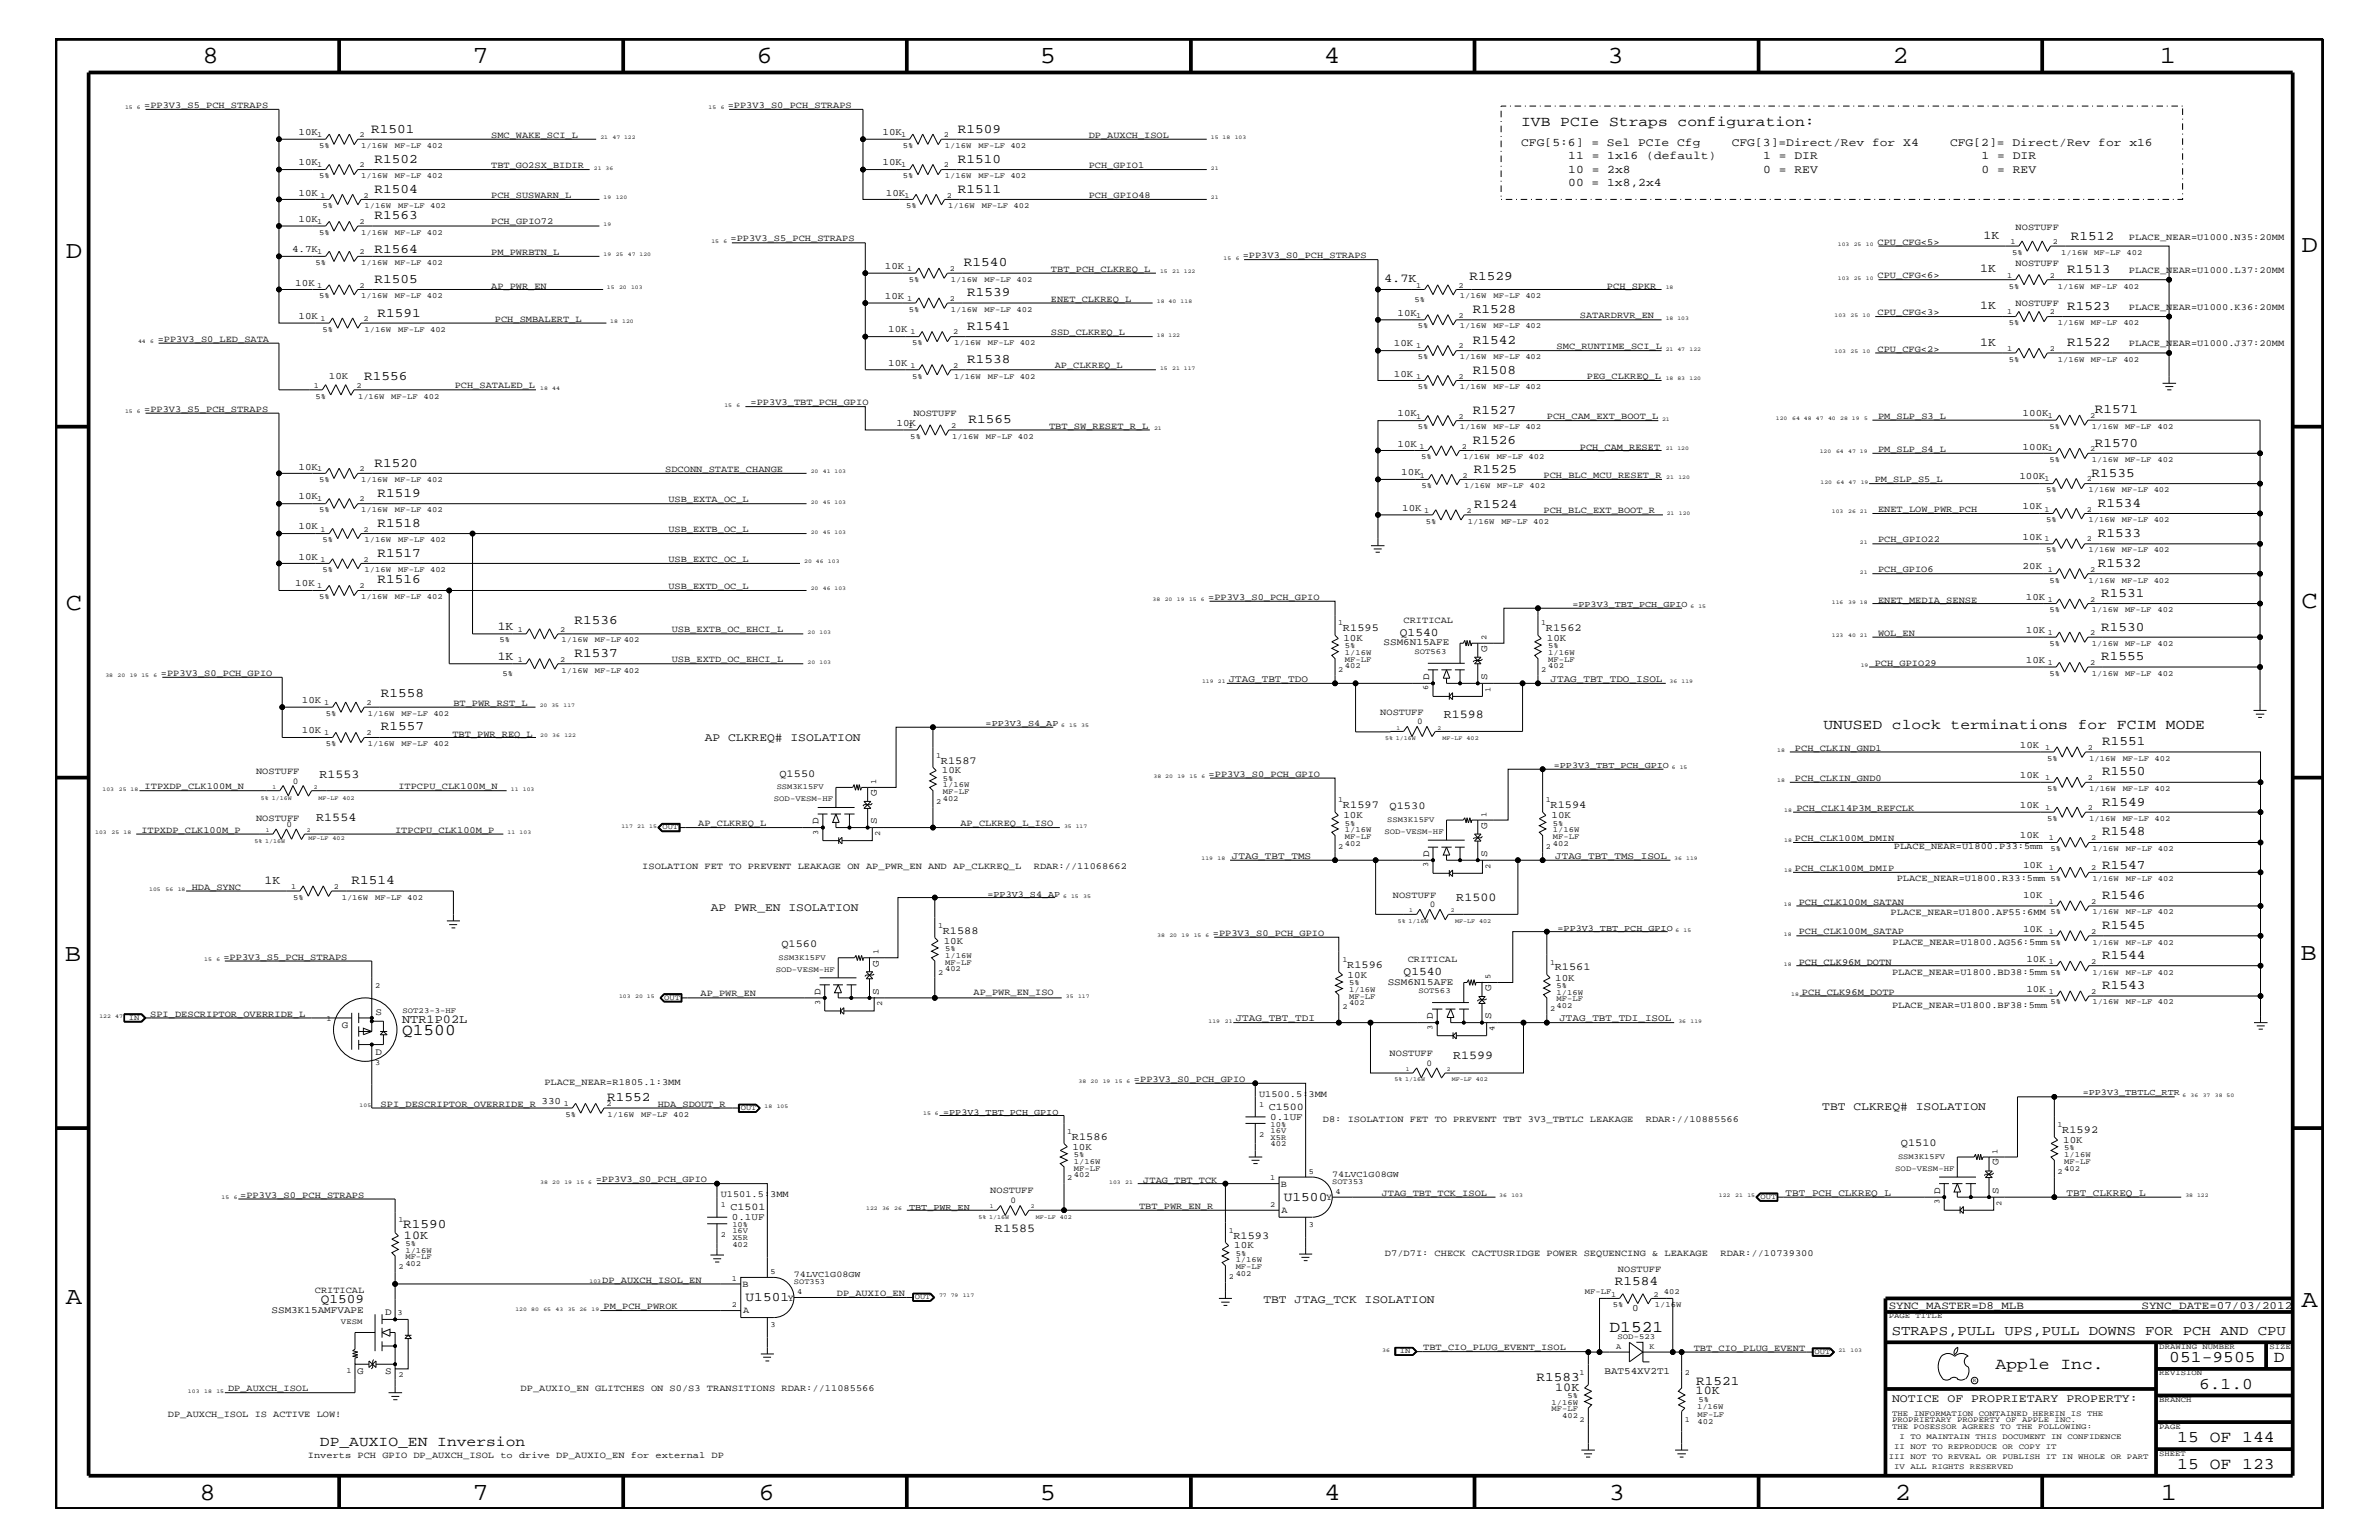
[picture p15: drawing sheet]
<svg xmlns="http://www.w3.org/2000/svg" width="432mm" height="279mm" viewBox="0 0 432 279" stroke-linecap="round" stroke-linejoin="round" font-family="sans-serif">
<defs><g id="words">
<g font-size="4.5">
<text x="36.7" y="11.5">8</text>
<text x="85.8" y="11.5">7</text>
<text x="137.3" y="11.5">6</text>
<text x="188.7" y="11.5">5</text>
<text x="240.3" y="11.5">4</text>
<text x="291.8" y="11.5">3</text>
<text x="343.5" y="11.5">2</text>
<text x="392" y="11.5">1</text>
<text x="11.9" y="46.8">D</text>
<text x="417.7" y="45.7">D</text>
<text x="11.9" y="110.6">C</text>
<text x="417.7" y="110.3">C</text>
<text x="11.8" y="174.3">B</text>
<text x="417.6" y="174.2">B</text>
<text x="11.9" y="236.7">A</text>
<text x="417.7" y="237.1">A</text>
<text x="36.2" y="272.1">8</text>
<text x="85.8" y="272.1">7</text>
<text x="137.7" y="272.1">6</text>
<text x="188.7" y="272.1">5</text>
<text x="240.4" y="272.1">4</text>
<text x="292" y="272.1">3</text>
<text x="343.9" y="272.1">2</text>
<text x="392.2" y="272.1">1</text>
</g>
<g font-size="3">
<text x="73" y="187.7">Q1500</text>
<text x="292.1" y="241.6">D1521</text>
<text x="362.2" y="248.4">Apple Inc.</text>
<text x="393.7" y="247.1">051-9505</text>
<text x="399.2" y="252">6.1.0</text>
<text x="412.7" y="247.1">D</text>
<text x="395.2" y="261.6">15 OF 144</text>
<text x="395.2" y="266.6">15 OF 123</text>
</g>
<g font-size="2.6">
<text x="276.1" y="22.9">IVB PCIe Straps configuration:</text>
<text x="331" y="132.2">UNUSED clock terminations for FCIM MODE</text>
<text x="58.1" y="262.4">DP_AUXIO_EN Inversion</text>
</g>
<text font-size="2.5" x="343.4" y="242.3">STRAPS,PULL UPS,PULL DOWNS FOR PCH AND CPU</text>
<g font-size="2.4">
<text x="67.4" y="24.1">R1501</text>
<text x="67.9" y="29.5">R1502</text>
<text x="173.9" y="24.1">R1509</text>
<text x="173.9" y="29.5">R1510</text>
<text x="67.9" y="35">R1504</text>
<text x="173.9" y="35">R1511</text>
<text x="67.9" y="39.8">R1563</text>
<text x="67.9" y="45.9">R1564</text>
<text x="375.9" y="43.5">R1512</text>
<text x="67.9" y="51.3">R1505</text>
<text x="175" y="48.3">R1540</text>
<text x="175.6" y="53.8">R1539</text>
<text x="266.7" y="50.7">R1529</text>
<text x="375.2" y="49.6">R1513</text>
<text x="68.5" y="57.4">R1591</text>
<text x="175.6" y="59.8">R1541</text>
<text x="267.3" y="56.8">R1528</text>
<text x="375.2" y="56.2">R1523</text>
<text x="175.6" y="65.9">R1538</text>
<text x="267.3" y="62.3">R1542</text>
<text x="375.2" y="62.9">R1522</text>
<text x="66.1" y="68.9">R1556</text>
<text x="267.3" y="67.8">R1508</text>
<text x="175.8" y="76.8">R1565</text>
<text x="267.3" y="75.1">R1527</text>
<text x="380.2" y="75">R1571</text>
<text x="267.3" y="80.5">R1526</text>
<text x="380.2" y="81.1">R1570</text>
<text x="67.9" y="84.7">R1520</text>
<text x="267.5" y="85.8">R1525</text>
<text x="379.6" y="86.5">R1535</text>
<text x="68.5" y="90.1">R1519</text>
<text x="68.5" y="95.6">R1518</text>
<text x="267.6" y="92.2">R1524</text>
<text x="380.8" y="92">R1534</text>
<text x="68.5" y="101">R1517</text>
<text x="380.8" y="97.4">R1533</text>
<text x="68.5" y="105.9">R1516</text>
<text x="380.8" y="102.9">R1532</text>
<text x="104.3" y="113.1">R1536</text>
<text x="381.4" y="108.3">R1531</text>
<text x="104.3" y="119.2">R1537</text>
<text x="381.4" y="114.4">R1530</text>
<text x="381.4" y="119.8">R1555</text>
<text x="69.1" y="126.5">R1558</text>
<text x="69.1" y="132.5">R1557</text>
<text x="381.6" y="135.2">R1551</text>
<text x="381.6" y="140.7">R1550</text>
<text x="381.6" y="146.2">R1549</text>
<text x="381.6" y="151.6">R1548</text>
<text x="63.8" y="160.5">R1514</text>
<text x="381.6" y="157.7">R1547</text>
<text x="381.6" y="163.1">R1546</text>
<text x="381.6" y="168.6">R1545</text>
<text x="381.6" y="174">R1544</text>
<text x="381.6" y="179.5">R1543</text>
<text x="110.2" y="199.8">R1552</text>
<text x="233" y="217.9">U1500</text>
<text x="73.2" y="222.9">R1590</text>
<text x="293.1" y="233.2">R1584</text>
<text x="58.3" y="236.3">Q1509</text>
<text x="135.3" y="236.1">U1501</text>
<text x="278.9" y="250.6">R1583</text>
<text x="307.8" y="251.2">R1521</text>
</g>
<g font-size="2.2">
<text x="360" y="43.4">1K</text>
<text x="251.2" y="51.3">4.7K</text>
<text x="359.4" y="49.4">1K</text>
<text x="359.4" y="56.1">1K</text>
<text x="359.4" y="62.8">1K</text>
<text x="90.3" y="119.7">1K</text>
<text x="90.3" y="114.2">1K</text>
<text x="262" y="130.2">R1598</text>
<text x="58" y="141.1">R1553</text>
<text x="57.4" y="149">R1554</text>
<text x="48" y="160.3">1K</text>
<text x="264.3" y="163.5">R1500</text>
<text x="73" y="185.5">NTR1P02L</text>
<text x="263.7" y="192.2">R1599</text>
<text x="73.3" y="224.7">10K</text>
<text x="180.6" y="223.5">R1585</text>
<text x="282.3" y="252.3">10K</text>
<text x="307.8" y="252.9">10K</text>
</g>
<g font-size="2.1">
<text x="276.1" y="26.5">CFG[5:6] = Sel PCIe Cfg</text>
<text x="284.6" y="28.9">11 = 1x16 (default)</text>
<text x="314.3" y="26.5">CFG[3]=Direct/Rev for X4</text>
<text x="320" y="28.9">1 = DIR</text>
<text x="353.9" y="26.5">CFG[2]= Direct/Rev for x16</text>
<text x="359.7" y="28.9">1 = DIR</text>
<text x="284.6" y="31.4">10 = 2x8</text>
<text x="284.6" y="33.7">00 = 1x8,2x4</text>
<text x="320" y="31.4">0 = REV</text>
<text x="359.7" y="31.4">0 = REV</text>
<text x="254.1" y="115.3">Q1540</text>
<text x="127.9" y="134.4">AP CLKREQ# ISOLATION</text>
<text x="129" y="165.3">AP PWR_EN ISOLATION</text>
<text x="254.8" y="176.9">Q1540</text>
<text x="330.8" y="201.5">TBT CLKREQ# ISOLATION</text>
<text x="229.3" y="236.3">TBT JTAG_TCK ISOLATION</text>
<text x="343.4" y="254.4">NOTICE OF PROPRIETARY PROPERTY:</text>
</g>
<g font-size="2">
<text x="342.8" y="237.4">SYNC_MASTER=D8_MLB</text>
<text x="388.7" y="237.4">SYNC_DATE=07/03/2012</text>
</g>
<g font-size="1.9">
<text x="243.8" y="114.5">R1595</text>
<text x="280.6" y="114.5">R1562</text>
<text x="141.5" y="140.9">Q1550</text>
<text x="170.8" y="138.5">R1587</text>
<text x="243.8" y="146.7">R1597</text>
<text x="252.2" y="146.8">Q1530</text>
<text x="281.4" y="146.7">R1594</text>
<text x="141.8" y="171.8">Q1560</text>
<text x="171.1" y="169.4">R1588</text>
<text x="244.5" y="175.6">R1596</text>
<text x="282.2" y="176.1">R1561</text>
<text x="230.3" y="201.5">C1500</text>
<text x="194.6" y="206.8">R1586</text>
<text x="345" y="208">Q1510</text>
<text x="374.3" y="205.5">R1592</text>
<text x="132.6" y="219.6">C1501</text>
<text x="223.9" y="224.7">R1593</text>
</g>
<g font-size="1.8">
<text x="54.2" y="24.6">10K</text>
<text x="160.2" y="24.6">10K</text>
<text x="54.2" y="30">10K</text>
<text x="54.2" y="35.5">10K</text>
<text x="160.2" y="30">10K</text>
<text x="160.8" y="35.5">10K</text>
<text x="54.2" y="40.3">10K</text>
<text x="53" y="45.7">4.7K</text>
<text x="53.6" y="51.8">10K</text>
<text x="160.6" y="48.8">10K</text>
<text x="54.2" y="57.9">10K</text>
<text x="160.6" y="54.2">10K</text>
<text x="253.7" y="57.3">10K</text>
<text x="161.2" y="60.3">10K</text>
<text x="253" y="62.9">10K</text>
<text x="59.7" y="68.8">10K</text>
<text x="161.2" y="66.4">10K</text>
<text x="253" y="68.4">10K</text>
<text x="162.7" y="77.3">10K</text>
<text x="253.7" y="75.6">10K</text>
<text x="367.1" y="75.5">100K</text>
<text x="253.7" y="81.1">10K</text>
<text x="367.1" y="81.6">100K</text>
<text x="54.2" y="85.2">10K</text>
<text x="254.3" y="86.2">10K</text>
<text x="366.5" y="87">100K</text>
<text x="54.2" y="90.6">10K</text>
<text x="254.5" y="92.7">10K</text>
<text x="367.1" y="92.4">10K</text>
<text x="54.2" y="101.5">10K</text>
<text x="54.2" y="96">10K</text>
<text x="367.1" y="97.9">10K</text>
<text x="53.6" y="106.4">10K</text>
<text x="367.1" y="103.3">20K</text>
<text x="367.7" y="108.8">10K</text>
<text x="243.8" y="116.4">10K</text>
<text x="251.1" y="117">SSM6N15AFE</text>
<text x="269.9" y="118.2" transform="rotate(-90 269.9 118.2)">G</text>
<text x="280.8" y="116.4">10K</text>
<text x="367.7" y="114.8">10K</text>
<text x="223" y="123.7">JTAG_TBT_TDO</text>
<text x="259.4" y="123.3" transform="rotate(-90 259.4 123.3)">D</text>
<text x="269.9" y="123.3" transform="rotate(-90 269.9 123.3)">S</text>
<text x="281.4" y="123.7">JTAG_TBT_TDO_ISOL</text>
<text x="367.7" y="120.3">10K</text>
<text x="54.8" y="127.6">10K</text>
<text x="54.8" y="133">10K</text>
<text x="366.6" y="135.7">10K</text>
<text x="170.9" y="140.3">10K</text>
<text x="366.6" y="141.2">10K</text>
<text x="148.6" y="149.5" transform="rotate(-90 148.6 149.5)">D</text>
<text x="159.2" y="149.5" transform="rotate(-90 159.2 149.5)">S</text>
<text x="159.2" y="144.5" transform="rotate(-90 159.2 144.5)">G</text>
<text x="243.8" y="148.4">10K</text>
<text x="281.6" y="148.4">10K</text>
<text x="366.6" y="146.7">10K</text>
<text x="223.6" y="155.8">JTAG_TBT_TMS</text>
<text x="259.4" y="155.5" transform="rotate(-90 259.4 155.5)">D</text>
<text x="269.9" y="155.5" transform="rotate(-90 269.9 155.5)">S</text>
<text x="269.9" y="150.4" transform="rotate(-90 269.9 150.4)">G</text>
<text x="282.3" y="155.8">JTAG_TBT_TMS_ISOL</text>
<text x="366.6" y="152.1">10K</text>
<text x="367.2" y="157.5">10K</text>
<text x="367.2" y="163">10K</text>
<text x="171.3" y="171.2">10K</text>
<text x="367.2" y="169">10K</text>
<text x="159.5" y="175.4" transform="rotate(-90 159.5 175.4)">G</text>
<text x="244.6" y="177.4">10K</text>
<text x="251.9" y="178.7">SSM6N15AFE</text>
<text x="270.7" y="179.9" transform="rotate(-90 270.7 179.9)">G</text>
<text x="282.3" y="177.9">10K</text>
<text x="367.8" y="174.5">10K</text>
<text x="367.8" y="179.9">10K</text>
<text x="68.2" y="184.1">S</text>
<text x="148.9" y="180.5" transform="rotate(-90 148.9 180.5)">D</text>
<text x="159.5" y="180.5" transform="rotate(-90 159.5 180.5)">S</text>
<text x="224.3" y="185.3">JTAG_TBT_TDI</text>
<text x="260.1" y="184.9" transform="rotate(-90 260.1 184.9)">D</text>
<text x="270.7" y="184.9" transform="rotate(-90 270.7 184.9)">S</text>
<text x="283" y="185.3">JTAG_TBT_TDI_ISOL</text>
<text x="62.1" y="186.5">G</text>
<text x="68.2" y="191.4">D</text>
<text x="98.3" y="200.3">330</text>
<text x="230.5" y="203.2">0.1UF</text>
<text x="194.6" y="208.6">10K</text>
<text x="374.5" y="207.4">10K</text>
<text x="362.7" y="211.4" transform="rotate(-90 362.7 211.4)">G</text>
<text x="132.8" y="221.4">0.1UF</text>
<text x="324.1" y="216.9">TBT_PCH_CLKREQ_L</text>
<text x="352.1" y="216.6" transform="rotate(-90 352.1 216.6)">D</text>
<text x="362.7" y="216.6" transform="rotate(-90 362.7 216.6)">S</text>
<text x="375.1" y="216.9">TBT_CLKREQ_L</text>
<text x="224" y="226.5">10K</text>
<text x="49.3" y="238.3">SSM3K15AMFVAPE</text>
<text x="69.9" y="238.6">D</text>
<text x="296.2" y="237.9">0</text>
<text x="64.9" y="249.2">G</text>
<text x="69.9" y="249.2">S</text>
<text x="291.2" y="249.3">BAT54XV2T1</text>
</g>
<g font-size="1.7">
<text x="26.2" y="19.6">=PP3V3_S5_PCH_STRAPS</text>
<text x="132.1" y="19.6">=PP3V3_S0_PCH_STRAPS</text>
<text x="89.2" y="25">SMC_WAKE_SCI_L</text>
<text x="197.6" y="25">DP_AUXCH_ISOL</text>
<text x="89.2" y="35.9">PCH_SUSWARN_L</text>
<text x="89.2" y="30.5">TBT_GO2SX_BIDIR</text>
<text x="197.6" y="30.5">PCH_GPIO1</text>
<text x="197.6" y="35.9">PCH_GPIO48</text>
<text x="89.2" y="40.7">PCH_GPIO72</text>
<text x="365.8" y="41.7">NOSTUFF</text>
<text x="89.2" y="46.3">PM_PWRBTN_L</text>
<text x="132.6" y="43.8">=PP3V3_S5_PCH_STRAPS</text>
<text x="225.6" y="46.8">=PP3V3_S0_PCH_STRAPS</text>
<text x="340.8" y="44.4">CPU_CFG&lt;5&gt;</text>
<text x="386.4" y="43.5">PLACE_NEAR=U1000.N35:20MM</text>
<text x="89.2" y="52.4">AP_PWR_EN</text>
<text x="190.8" y="49.3">TBT_PCH_CLKREQ_L</text>
<text x="291.7" y="52.4">PCH_SPKR</text>
<text x="340.8" y="50.5">CPU_CFG&lt;6&gt;</text>
<text x="365.8" y="48.3">NOSTUFF</text>
<text x="386.4" y="49.6">PLACE_NEAR=U1000.L37:20MM</text>
<text x="89.8" y="58.4">PCH_SMBALERT_L</text>
<text x="190.8" y="54.7">ENET_CLKREQ_L</text>
<text x="286.8" y="57.8">SATARDRVR_EN</text>
<text x="340.8" y="57.2">CPU_CFG&lt;3&gt;</text>
<text x="365.8" y="55.6">NOSTUFF</text>
<text x="386.4" y="56.2">PLACE_NEAR=U1000.K36:20MM</text>
<text x="28.6" y="62">=PP3V3_S0_LED_SATA</text>
<text x="190.8" y="60.8">SSD_CLKREQ_L</text>
<text x="282.5" y="63.4">SMC_RUNTIME_SCI_L</text>
<text x="340.8" y="63.9">CPU_CFG&lt;2&gt;</text>
<text x="386.4" y="62.9">PLACE_NEAR=U1000.J37:20MM</text>
<text x="82.5" y="70.5">PCH_SATALED_L</text>
<text x="191.4" y="66.8">AP_CLKREQ_L</text>
<text x="288" y="68.8">PEG_CLKREQ_L</text>
<text x="26.2" y="74.7">=PP3V3_S5_PCH_STRAPS</text>
<text x="136.2" y="73.5">=PP3V3_TBT_PCH_GPIO</text>
<text x="165.8" y="75.6">NOSTUFF</text>
<text x="190.4" y="77.8">TBT_SW_RESET_R_L</text>
<text x="280.8" y="76.1">PCH_CAM_EXT_BOOT_L</text>
<text x="340.9" y="76">PM_SLP_S3_L</text>
<text x="286.8" y="81.6">PCH_CAM_RESET</text>
<text x="340.9" y="82">PM_SLP_S4_L</text>
<text x="120.7" y="85.6">SDCONN_STATE_CHANGE</text>
<text x="280.2" y="86.7">PCH_BLC_MCU_RESET_R</text>
<text x="340.3" y="87.5">PM_SLP_S5_L</text>
<text x="121.3" y="91.1">USB_EXTA_OC_L</text>
<text x="280.2" y="93.2">PCH_BLC_EXT_BOOT_R</text>
<text x="340.9" y="92.9">ENET_LOW_PWR_PCH</text>
<text x="121.3" y="96.5">USB_EXTB_OC_L</text>
<text x="340.9" y="98.4">PCH_GPIO22</text>
<text x="121.3" y="102.1">USB_EXTC_OC_L</text>
<text x="121.3" y="106.9">USB_EXTD_OC_L</text>
<text x="340.9" y="103.8">PCH_GPIO6</text>
<text x="219.3" y="108.8">=PP3V3_S0_PCH_GPIO</text>
<text x="254.8" y="113.1">CRITICAL</text>
<text x="340.9" y="109.3">ENET_MEDIA_SENSE</text>
<text x="121.9" y="114.8">USB_EXTB_OC_EHCI_L</text>
<text x="340.9" y="115.3">WOL_EN</text>
<text x="29.2" y="122.6">=PP3V3_S0_PCH_GPIO</text>
<text x="121.9" y="120.2">USB_EXTD_OC_EHCI_L</text>
<text x="340.3" y="120.8">PCH_GPIO29</text>
<text x="82.3" y="128">BT_PWR_RST_L</text>
<text x="250.5" y="129.7">NOSTUFF</text>
<text x="82.1" y="133.6">TBT_PWR_REQ_L</text>
<text x="325.8" y="136.2">PCH_CLKIN_GND1</text>
<text x="26.2" y="143.2">ITPXDP_CLK100M_N</text>
<text x="46.5" y="140.4">NOSTUFF</text>
<text x="72.3" y="143.2">ITPCPU_CLK100M_N</text>
<text x="219.4" y="140.9">=PP3V3_S0_PCH_GPIO</text>
<text x="325.8" y="141.7">PCH_CLKIN_GND0</text>
<text x="46.5" y="149">NOSTUFF</text>
<text x="126.7" y="149.8">AP_CLKREQ_L</text>
<text x="174.3" y="149.9">AP_CLKREQ_L_ISO</text>
<text x="326.1" y="147.1">PCH_CLK14P3M_REFCLK</text>
<text x="25.7" y="151.1">ITPXDP_CLK100M_P</text>
<text x="71.7" y="151.1">ITPCPU_CLK100M_P</text>
<text x="325.8" y="152.6">PCH_CLK100M_DMIN</text>
<text x="343.7" y="154.1">PLACE_NEAR=U1800.P33:5mm</text>
<text x="34.8" y="161.4">HDA_SYNC</text>
<text x="116.6" y="157.7">ISOLATION FET TO PREVENT LEAKAGE ON AP_PWR_EN AND AP_CLKREQ_L</text>
<text x="187.6" y="157.7">RDAR://11068662</text>
<text x="325.8" y="158">PCH_CLK100M_DMIP</text>
<text x="344.3" y="159.9">PLACE_NEAR=U1800.R33:5mm</text>
<text x="252.8" y="162.8">NOSTUFF</text>
<text x="326.5" y="164.1">PCH_CLK100M_SATAN</text>
<text x="343.2" y="166.1">PLACE_NEAR=U1800.AF55:6MM</text>
<text x="220.1" y="169.8">=PP3V3_S0_PCH_GPIO</text>
<text x="326.5" y="169.5">PCH_CLK100M_SATAP</text>
<text x="343.5" y="171.5">PLACE_NEAR=U1800.AG56:5mm</text>
<text x="40.6" y="174.2">=PP3V3_S5_PCH_STRAPS</text>
<text x="255.5" y="174.6">CRITICAL</text>
<text x="326.5" y="175">PCH_CLK96M_DOTN</text>
<text x="343.4" y="176.9">PLACE_NEAR=U1800.BD38:5mm</text>
<text x="27.3" y="184.4">SPI_DESCRIPTOR_OVERRIDE_L</text>
<text x="127.2" y="180.7">AP_PWR_EN</text>
<text x="176.7" y="180.5">AP_PWR_EN_ISO</text>
<text x="327.1" y="180.5">PCH_CLK96M_DOTP</text>
<text x="343.4" y="182.9">PLACE_NEAR=U1800.BF38:5mm</text>
<text x="252.2" y="191.6">NOSTUFF</text>
<text x="98.8" y="196.8">PLACE_NEAR=R1805.1:3MM</text>
<text x="205.8" y="196.4">=PP3V3_S0_PCH_GPIO</text>
<text x="69.1" y="200.9">SPI_DESCRIPTOR_OVERRIDE_R</text>
<text x="119.4" y="200.9">HDA_SDOUT_R</text>
<text x="228.5" y="199">U1500.5:3MM</text>
<text x="240.1" y="203.6">D8: ISOLATION FET TO PREVENT TBT 3V3_TBTLC LEAKAGE</text>
<text x="298.7" y="203.6">RDAR://10885566</text>
<text x="108.1" y="214.5">=PP3V3_S0_PCH_GPIO</text>
<text x="207.5" y="214.7">JTAG_TBT_TCK</text>
<text x="232.5" y="215.3">B</text>
<text x="43.6" y="217.3">=PP3V3_S0_PCH_STRAPS</text>
<text x="130.8" y="217.2">U1501.5:3MM</text>
<text x="179.7" y="216.4">NOSTUFF</text>
<text x="206.8" y="219.4">TBT_PWR_EN_R</text>
<text x="232.6" y="220.1">A</text>
<text x="240.7" y="217.8">Y</text>
<text x="250.8" y="216.9">JTAG_TBT_TCK_ISOL</text>
<text x="251.4" y="228">D7/D7I: CHECK CACTUSRIDGE POWER SEQUENCING &amp; LEAKAGE</text>
<text x="312.3" y="228">RDAR://10739300</text>
<text x="109.3" y="232.7">DP_AUXCH_ISOL_EN</text>
<text x="134.8" y="233.5">B</text>
<text x="293.7" y="230.7">NOSTUFF</text>
<text x="57.1" y="234.6">CRITICAL</text>
<text x="109.6" y="237.5">PM_PCH_PWROK</text>
<text x="134.9" y="238.3">A</text>
<text x="143" y="236">Y</text>
<text x="151.9" y="235.1">DP_AUXIO_EN</text>
<text x="258.3" y="245">TBT_CIO_PLUG_EVENT_ISOL</text>
<text x="307.4" y="245.1">TBT_CIO_PLUG_EVENT</text>
<text x="30.5" y="257.2">DP_AUXCH_ISOL IS ACTIVE LOW!</text>
<text x="41.4" y="252.4">DP_AUXCH_ISOL</text>
<text x="94.5" y="252.4">DP_AUXIO_EN GLITCHES ON S0/S3 TRANSITIONS RDAR://11085566</text>
<text x="55.9" y="264.4">Inverts PCH GPIO DP_AUXCH_ISOL to drive DP_AUXIO_EN for external DP</text>
</g>
<g font-size="1.6">
<text x="285.4" y="110.2">=PP3V3_TBT_PCH_GPIO</text>
<text x="178.9" y="131.7">=PP3V3_S4_AP</text>
<text x="257.2" y="131.3">0</text>
<text x="53.2" y="142.2">0</text>
<text x="282" y="139.4">=PP3V3_TBT_PCH_GPIO</text>
<text x="52" y="150.1">0</text>
<text x="179.2" y="162.7">=PP3V3_S4_AP</text>
<text x="259.5" y="164.5">0</text>
<text x="282.7" y="168.9">=PP3V3_TBT_PCH_GPIO</text>
<text x="258.9" y="193.3">0</text>
<text x="171.2" y="202.3">=PP3V3_TBT_PCH_GPIO</text>
<text x="378" y="198.7">=PP3V3_TBTLC_RTR</text>
<text x="241.8" y="213.6">74LVC1G08GW</text>
<text x="165" y="219.5">TBT_PWR_EN</text>
<text x="183.4" y="218.3">0</text>
<text x="144.1" y="231.8">74LVC1G08GW</text>
</g>
<g font-size="1.4">
<text x="57.6" y="24.9">1</text>
<text x="58" y="26.9">5%</text>
<text x="65.3" y="24.9">2</text>
<text x="65.6" y="26.9">1/16W</text>
<text x="71.7" y="26.9">MF-LF 402</text>
<text x="163.6" y="24.9">1</text>
<text x="163.9" y="26.9">5%</text>
<text x="171.3" y="24.9">2</text>
<text x="171.5" y="26.9">1/16W</text>
<text x="177.6" y="26.9">MF-LF 402</text>
<text x="57.6" y="30.3">1</text>
<text x="58" y="32.3">5%</text>
<text x="58.2" y="35.8">1</text>
<text x="65.3" y="30.3">2</text>
<text x="65.6" y="32.3">1/16W</text>
<text x="66" y="35.8">2</text>
<text x="71.7" y="32.3">MF-LF 402</text>
<text x="163.6" y="30.3">1</text>
<text x="163.9" y="32.3">5%</text>
<text x="164.2" y="35.8">1</text>
<text x="171.3" y="30.3">2</text>
<text x="171.5" y="32.3">1/16W</text>
<text x="171.9" y="35.8">2</text>
<text x="177.6" y="32.3">MF-LF 402</text>
<text x="57.6" y="40.7">1</text>
<text x="58.5" y="37.8">5%</text>
<text x="65.3" y="40.7">2</text>
<text x="66.2" y="37.8">1/16W</text>
<text x="72.3" y="37.8">MF-LF 402</text>
<text x="164.5" y="37.8">5%</text>
<text x="172.1" y="37.8">1/16W</text>
<text x="178.2" y="37.8">MF-LF 402</text>
<text x="57.6" y="46.2">1</text>
<text x="58" y="42.6">5%</text>
<text x="65.3" y="46.2">2</text>
<text x="65.6" y="42.6">1/16W</text>
<text x="71.7" y="42.6">MF-LF 402</text>
<text x="364.9" y="44.3">1</text>
<text x="365.2" y="46.3">5%</text>
<text x="372.6" y="44.3">2</text>
<text x="374.1" y="46.3">1/16W</text>
<text x="380.1" y="46.3">MF-LF</text>
<text x="386" y="46.3">402</text>
<text x="57.3" y="48">5%</text>
<text x="57.6" y="52.2">1</text>
<text x="65.3" y="52.2">2</text>
<text x="65.6" y="48">1/16W</text>
<text x="71.7" y="48">MF-LF 402</text>
<text x="164.7" y="49.1">1</text>
<text x="165" y="51.1">5%</text>
<text x="172.4" y="49.1">2</text>
<text x="172.6" y="51.1">1/16W</text>
<text x="178.7" y="51.1">MF-LF 402</text>
<text x="257" y="52.2">1</text>
<text x="264.8" y="52.2">2</text>
<text x="364.3" y="50.4">1</text>
<text x="364.6" y="52.4">5%</text>
<text x="372" y="50.4">2</text>
<text x="373.5" y="52.4">1/16W</text>
<text x="379.5" y="52.4">MF-LF</text>
<text x="385.4" y="52.4">402</text>
<text x="58" y="54.1">5%</text>
<text x="58.2" y="58.3">1</text>
<text x="65.6" y="54.1">1/16W</text>
<text x="66" y="58.3">2</text>
<text x="71.7" y="54.1">MF-LF 402</text>
<text x="164.7" y="54.6">1</text>
<text x="165" y="56.6">5%</text>
<text x="172.4" y="54.6">2</text>
<text x="172.6" y="56.6">1/16W</text>
<text x="178.7" y="56.6">MF-LF 402</text>
<text x="256.8" y="54.7">5%</text>
<text x="257" y="57.7">1</text>
<text x="257.3" y="59.5">5%</text>
<text x="264.8" y="57.7">2</text>
<text x="265" y="54.1">1/16W</text>
<text x="265" y="59.5">1/16W</text>
<text x="271.1" y="59.5">MF-LF 402</text>
<text x="271.1" y="54.1">MF-LF 402</text>
<text x="364.3" y="57">1</text>
<text x="364.6" y="59">5%</text>
<text x="372" y="57">2</text>
<text x="373.5" y="59">1/16W</text>
<text x="379.5" y="59">MF-LF</text>
<text x="385.4" y="59">402</text>
<text x="58.5" y="60.2">5%</text>
<text x="66.2" y="60.2">1/16W</text>
<text x="72.3" y="60.2">MF-LF 402</text>
<text x="165.3" y="60.6">1</text>
<text x="165.6" y="62.6">5%</text>
<text x="173" y="60.6">2</text>
<text x="173.2" y="62.6">1/16W</text>
<text x="179.3" y="62.6">MF-LF 402</text>
<text x="257" y="63.2">1</text>
<text x="257.3" y="65.1">5%</text>
<text x="264.8" y="63.2">2</text>
<text x="265" y="65.1">1/16W</text>
<text x="271.1" y="65.1">MF-LF 402</text>
<text x="364.3" y="63.7">1</text>
<text x="364.6" y="65.6">5%</text>
<text x="372" y="63.7">2</text>
<text x="373.5" y="65.6">1/16W</text>
<text x="379.5" y="65.6">MF-LF</text>
<text x="385.4" y="65.6">402</text>
<text x="57" y="70.4">1</text>
<text x="64.7" y="70.4">2</text>
<text x="165.3" y="66.7">1</text>
<text x="165.6" y="68.7">5%</text>
<text x="173" y="66.7">2</text>
<text x="173.2" y="68.7">1/16W</text>
<text x="179.3" y="68.7">MF-LF 402</text>
<text x="257" y="68.7">1</text>
<text x="257.3" y="70.6">5%</text>
<text x="264.8" y="68.7">2</text>
<text x="265" y="70.6">1/16W</text>
<text x="271.1" y="70.6">MF-LF 402</text>
<text x="57.3" y="72.3">5%</text>
<text x="65" y="72.3">1/16W</text>
<text x="71" y="72.3">MF-LF</text>
<text x="76.9" y="72.3">402</text>
<text x="164.8" y="77.7">1</text>
<text x="172.6" y="77.7">2</text>
<text x="257" y="76">1</text>
<text x="257.3" y="77.9">5%</text>
<text x="264.8" y="76">2</text>
<text x="265" y="77.9">1/16W</text>
<text x="271.1" y="77.9">MF-LF 402</text>
<text x="371.7" y="75.8">1</text>
<text x="372" y="77.8">5%</text>
<text x="379.4" y="75.8">2</text>
<text x="379.7" y="77.8">1/16W</text>
<text x="385.7" y="77.8">MF-LF</text>
<text x="391.6" y="77.8">402</text>
<text x="165.2" y="79.6">5%</text>
<text x="172.8" y="79.6">1/16W</text>
<text x="178.9" y="79.6">MF-LF 402</text>
<text x="257.6" y="81.4">1</text>
<text x="257.9" y="83.3">5%</text>
<text x="265.3" y="81.4">2</text>
<text x="265.6" y="83.3">1/16W</text>
<text x="271.7" y="83.3">MF-LF 402</text>
<text x="371.7" y="81.9">1</text>
<text x="372" y="83.8">5%</text>
<text x="379.4" y="81.9">2</text>
<text x="379.7" y="83.8">1/16W</text>
<text x="385.7" y="83.8">MF-LF</text>
<text x="391.6" y="83.8">402</text>
<text x="57.6" y="85.5">1</text>
<text x="58" y="87.5">5%</text>
<text x="65.3" y="85.5">2</text>
<text x="65.6" y="87.5">1/16W</text>
<text x="71.7" y="87.5">MF-LF 402</text>
<text x="257.7" y="86.6">1</text>
<text x="258" y="88.6">5%</text>
<text x="265.4" y="86.6">2</text>
<text x="265.7" y="88.6">1/16W</text>
<text x="271.7" y="88.6">MF-LF</text>
<text x="277.6" y="88.6">402</text>
<text x="371.1" y="87.3">1</text>
<text x="371.4" y="89.3">5%</text>
<text x="378.8" y="87.3">2</text>
<text x="379.1" y="89.3">1/16W</text>
<text x="385.1" y="89.3">MF-LF 402</text>
<text x="57.6" y="91">1</text>
<text x="58" y="92.9">5%</text>
<text x="65.3" y="91">2</text>
<text x="65.6" y="92.9">1/16W</text>
<text x="71.7" y="92.9">MF-LF 402</text>
<text x="258.5" y="93.1">1</text>
<text x="258.8" y="95">5%</text>
<text x="266.2" y="93.1">2</text>
<text x="266.4" y="95">1/16W</text>
<text x="272.5" y="95">MF-LF 402</text>
<text x="371.1" y="92.8">1</text>
<text x="371.4" y="94.8">5%</text>
<text x="378.8" y="92.8">2</text>
<text x="379.1" y="94.8">1/16W</text>
<text x="385.1" y="94.8">MF-LF 402</text>
<text x="58.2" y="101.9">1</text>
<text x="58.2" y="96.5">1</text>
<text x="58.5" y="98.4">5%</text>
<text x="66" y="101.9">2</text>
<text x="66" y="96.5">2</text>
<text x="66.2" y="98.4">1/16W</text>
<text x="72.3" y="98.4">MF-LF 402</text>
<text x="371.1" y="98.2">1</text>
<text x="371.4" y="100.2">5%</text>
<text x="378.8" y="98.2">2</text>
<text x="379.1" y="100.2">1/16W</text>
<text x="385.1" y="100.2">MF-LF 402</text>
<text x="57.6" y="106.7">1</text>
<text x="58.5" y="103.8">5%</text>
<text x="65.3" y="106.7">2</text>
<text x="66.2" y="103.8">1/16W</text>
<text x="72.3" y="103.8">MF-LF 402</text>
<text x="371.7" y="103.7">1</text>
<text x="372" y="105.7">5%</text>
<text x="379.1" y="105.7">1/16W</text>
<text x="379.4" y="103.7">2</text>
<text x="385.1" y="105.7">MF-LF 402</text>
<text x="58" y="108.7">5%</text>
<text x="65.6" y="108.7">1/16W</text>
<text x="71.7" y="108.7">MF-LF 402</text>
<text x="242.9" y="113.4">1</text>
<text x="279.7" y="113.4">1</text>
<text x="371.7" y="109.2">1</text>
<text x="372" y="111.1">5%</text>
<text x="379.4" y="109.2">2</text>
<text x="379.7" y="111.1">1/16W</text>
<text x="385.7" y="111.1">MF-LF</text>
<text x="391.6" y="111.1">402</text>
<text x="90.6" y="116.5">5%</text>
<text x="94" y="114.7">1</text>
<text x="101.7" y="114.7">2</text>
<text x="101.9" y="116.5">1/16W</text>
<text x="108" y="116.5">MF-LF 402</text>
<text x="244.1" y="117.6">5%</text>
<text x="244.1" y="118.9">1/16W</text>
<text x="256.7" y="118.6">SOT563</text>
<text x="269.8" y="116.1" transform="rotate(-90 269.8 116.1)">2</text>
<text x="281" y="117.6">5%</text>
<text x="281" y="118.9">1/16W</text>
<text x="371.7" y="115.3">1</text>
<text x="372" y="117.2">5%</text>
<text x="379.4" y="115.3">2</text>
<text x="379.7" y="117.2">1/16W</text>
<text x="385.7" y="117.2">MF-LF</text>
<text x="391.6" y="117.2">402</text>
<text x="91.2" y="122.6">5%</text>
<text x="94" y="120.1">1</text>
<text x="101.7" y="120.1">2</text>
<text x="101.9" y="122">1/16W</text>
<text x="108" y="122">MF-LF 402</text>
<text x="242.9" y="121.9">2</text>
<text x="244.1" y="121.3">402</text>
<text x="244.1" y="120.1">MF-LF</text>
<text x="259.2" y="125.3" transform="rotate(-90 259.2 125.3)">6</text>
<text x="270.5" y="125.5" transform="rotate(-90 270.5 125.5)">1</text>
<text x="279.7" y="121.9">2</text>
<text x="281" y="120.1">MF-LF</text>
<text x="281" y="121.3">402</text>
<text x="371.7" y="120.7">1</text>
<text x="372" y="122.6">5%</text>
<text x="379.4" y="120.7">2</text>
<text x="379.7" y="122.6">1/16W</text>
<text x="385.7" y="122.6">MF-LF</text>
<text x="391.6" y="122.6">402</text>
<text x="58.8" y="128">1</text>
<text x="59.1" y="129.9">5%</text>
<text x="66.5" y="128">2</text>
<text x="66.8" y="129.9">1/16W</text>
<text x="72.9" y="129.9">MF-LF 402</text>
<text x="58.8" y="133.4">1</text>
<text x="59.1" y="135.3">5%</text>
<text x="66.5" y="133.4">2</text>
<text x="66.8" y="135.3">1/16W</text>
<text x="72.9" y="135.3">MF-LF 402</text>
<text x="169.9" y="137.4">1</text>
<text x="371.2" y="136.1">1</text>
<text x="379" y="136.1">2</text>
<text x="141" y="143.2">SSM3K15FV</text>
<text x="159" y="142.3" transform="rotate(-90 159 142.3)">1</text>
<text x="171.1" y="142.9">1/16W</text>
<text x="171.1" y="141.7">5%</text>
<text x="371.2" y="141.5">1</text>
<text x="371.6" y="138">5%</text>
<text x="371.6" y="143.5">5%</text>
<text x="379" y="141.5">2</text>
<text x="379.2" y="138">1/16W</text>
<text x="379.2" y="143.5">1/16W</text>
<text x="385.3" y="138">MF-LF 402</text>
<text x="385.3" y="143.5">MF-LF 402</text>
<text x="140.5" y="145.4">SOD-VESM-HF</text>
<text x="169.9" y="145.9">2</text>
<text x="171.1" y="145.3">402</text>
<text x="171.1" y="144">MF-LF</text>
<text x="242.9" y="145.6">1</text>
<text x="244.1" y="149.8">5%</text>
<text x="251.8" y="149.2">SSM3K15FV</text>
<text x="269.8" y="148.2" transform="rotate(-90 269.8 148.2)">1</text>
<text x="280.6" y="145.6">1</text>
<text x="281.9" y="149.8">5%</text>
<text x="371.2" y="147">1</text>
<text x="371.6" y="149">5%</text>
<text x="379" y="147">2</text>
<text x="379.2" y="149">1/16W</text>
<text x="385.3" y="149">MF-LF 402</text>
<text x="120.2" y="150.5">OUT</text>
<text x="148.5" y="151.4" transform="rotate(-90 148.5 151.4)">3</text>
<text x="159.8" y="151.7" transform="rotate(-90 159.8 151.7)">2</text>
<text x="242.9" y="154">2</text>
<text x="244.1" y="151">1/16W</text>
<text x="244.1" y="152.2">MF-LF</text>
<text x="244.1" y="153.4">402</text>
<text x="251.3" y="151.3">SOD-VESM-HF</text>
<text x="280.6" y="154">2</text>
<text x="281.9" y="153.4">402</text>
<text x="281.9" y="151">1/16W</text>
<text x="281.9" y="152.2">MF-LF</text>
<text x="371.9" y="152.4">1</text>
<text x="372.2" y="154.4">5%</text>
<text x="379.6" y="152.4">2</text>
<text x="379.8" y="154.4">1/16W</text>
<text x="385.9" y="154.4">MF-LF 402</text>
<text x="52.8" y="161.3">1</text>
<text x="60.6" y="161.3">2</text>
<text x="259.2" y="157.3" transform="rotate(-90 259.2 157.3)">3</text>
<text x="270.5" y="157.6" transform="rotate(-90 270.5 157.6)">2</text>
<text x="371.9" y="157.9">1</text>
<text x="372.2" y="159.9">5%</text>
<text x="379.6" y="157.9">2</text>
<text x="379.8" y="159.9">1/16W</text>
<text x="385.9" y="159.9">MF-LF 402</text>
<text x="53.2" y="163.3">5%</text>
<text x="62" y="163.3">1/16W</text>
<text x="68.1" y="163.3">MF-LF 402</text>
<text x="371.9" y="163.9">1</text>
<text x="372.2" y="165.9">5%</text>
<text x="379.6" y="163.9">2</text>
<text x="379.8" y="165.9">1/16W</text>
<text x="385.9" y="165.9">MF-LF 402</text>
<text x="159.4" y="173.2" transform="rotate(-90 159.4 173.2)">1</text>
<text x="170.3" y="168.3">1</text>
<text x="171.5" y="173.8">1/16W</text>
<text x="171.5" y="172.6">5%</text>
<text x="371.9" y="169.4">1</text>
<text x="372.2" y="171.4">5%</text>
<text x="379.6" y="169.4">2</text>
<text x="379.8" y="171.4">1/16W</text>
<text x="385.9" y="171.4">MF-LF 402</text>
<text x="68.1" y="179.3">2</text>
<text x="140.8" y="176.3">SOD-VESM-HF</text>
<text x="141.3" y="174.2">SSM3K15FV</text>
<text x="170.3" y="176.8">2</text>
<text x="171.5" y="176.2">402</text>
<text x="171.5" y="175">MF-LF</text>
<text x="243.7" y="174.5">1</text>
<text x="244.9" y="178.8">5%</text>
<text x="244.9" y="179.9">1/16W</text>
<text x="270.5" y="177.7" transform="rotate(-90 270.5 177.7)">5</text>
<text x="281.3" y="175">1</text>
<text x="282.5" y="179.3">5%</text>
<text x="371.9" y="174.9">1</text>
<text x="372.2" y="176.8">5%</text>
<text x="379.6" y="174.9">2</text>
<text x="379.8" y="176.8">1/16W</text>
<text x="385.9" y="176.8">MF-LF 402</text>
<text x="23.4" y="185">IN</text>
<text x="59.3" y="185.3">1</text>
<text x="73.1" y="183.8">SOT23-3-HF</text>
<text x="120.6" y="181.4">OUT</text>
<text x="148.8" y="182.3" transform="rotate(-90 148.8 182.3)">3</text>
<text x="160.1" y="182.6" transform="rotate(-90 160.1 182.6)">2</text>
<text x="243.7" y="183">2</text>
<text x="244.9" y="182.4">402</text>
<text x="244.9" y="181.2">MF-LF</text>
<text x="257.5" y="180.2">SOT563</text>
<text x="281.3" y="183.5">2</text>
<text x="282.5" y="182.9">402</text>
<text x="282.5" y="181.6">MF-LF</text>
<text x="282.5" y="180.5">1/16W</text>
<text x="371.9" y="180.4">1</text>
<text x="372.2" y="182.2">5%</text>
<text x="379.6" y="180.4">2</text>
<text x="379.8" y="182.2">1/16W</text>
<text x="385.9" y="182.2">MF-LF 402</text>
<text x="260" y="186.8" transform="rotate(-90 260 186.8)">3</text>
<text x="271.3" y="187.1" transform="rotate(-90 271.3 187.1)">4</text>
<text x="68.1" y="193.2">3</text>
<text x="102.4" y="200.7">1</text>
<text x="102.7" y="202.6">5%</text>
<text x="110.1" y="200.7">2</text>
<text x="110.3" y="202.6">1/16W</text>
<text x="116.4" y="202.6">MF-LF 402</text>
<text x="134.5" y="201.5">OUT</text>
<text x="228.5" y="200.9">1</text>
<text x="193.7" y="205.7">1</text>
<text x="194.9" y="209.9">5%</text>
<text x="228.5" y="206.3">2</text>
<text x="230.6" y="208">402</text>
<text x="230.6" y="205.5">16V</text>
<text x="230.6" y="204.4">10%</text>
<text x="230.6" y="206.8">X5R</text>
<text x="362.5" y="209.3" transform="rotate(-90 362.5 209.3)">1</text>
<text x="373.5" y="204.4">1</text>
<text x="374.6" y="209.9">1/16W</text>
<text x="374.6" y="208.7">5%</text>
<text x="193.7" y="214.2">2</text>
<text x="194.9" y="213.6">402</text>
<text x="194.9" y="212.4">MF-LF</text>
<text x="194.9" y="211.1">1/16W</text>
<text x="230.5" y="214.2">1</text>
<text x="237.6" y="213">5</text>
<text x="241.8" y="214.7">SOT353</text>
<text x="344" y="212.5">SOD-VESM-HF</text>
<text x="344.5" y="210.3">SSM3K15FV</text>
<text x="373.5" y="213">2</text>
<text x="374.6" y="212.4">402</text>
<text x="374.6" y="211.1">MF-LF</text>
<text x="72.3" y="221.8">1</text>
<text x="130.8" y="219">1</text>
<text x="230.5" y="219">2</text>
<text x="242.4" y="216.6">4</text>
<text x="319.5" y="217.5">OUT</text>
<text x="352" y="218.5" transform="rotate(-90 352 218.5)">3</text>
<text x="363.3" y="218.7" transform="rotate(-90 363.3 218.7)">2</text>
<text x="73.6" y="226">5%</text>
<text x="73.6" y="227.3">1/16W</text>
<text x="130.8" y="224.5">2</text>
<text x="132.9" y="223.7">16V</text>
<text x="132.9" y="226.2">402</text>
<text x="132.9" y="224.9">X5R</text>
<text x="132.9" y="222.6">10%</text>
<text x="223" y="223.6">1</text>
<text x="224.3" y="227.9">5%</text>
<text x="237.6" y="222.6">3</text>
<text x="72.3" y="230.2">2</text>
<text x="73.6" y="229.6">402</text>
<text x="73.6" y="228.5">MF-LF</text>
<text x="132.8" y="232.4">1</text>
<text x="139.9" y="231.1">5</text>
<text x="144.1" y="232.9">SOT353</text>
<text x="223" y="232.1">2</text>
<text x="224.3" y="231.5">402</text>
<text x="224.3" y="230.2">MF-LF</text>
<text x="224.3" y="229.1">1/16W</text>
<text x="72.1" y="238.5">3</text>
<text x="132.8" y="237.2">2</text>
<text x="144.7" y="234.7">4</text>
<text x="166" y="235.7">OUT</text>
<text x="287.7" y="234.7">MF-LF</text>
<text x="292.4" y="235.2">1</text>
<text x="292.7" y="237.2">5%</text>
<text x="300.1" y="235.2">2</text>
<text x="300.4" y="237.2">1/16W</text>
<text x="302" y="234.7">402</text>
<text x="342.8" y="239.2">PAGE TITLE</text>
<text x="61.9" y="240.2">VESM</text>
<text x="139.9" y="240.8">3</text>
<text x="254.1" y="245.6">IN</text>
<text x="293.4" y="244.7">A</text>
<text x="293.6" y="242.9">SOD-523</text>
<text x="299.4" y="244.7">K</text>
<text x="329.4" y="245.6">OUT</text>
<text x="391.9" y="244.7">DRAWING NUMBER</text>
<text x="411.9" y="244.7">SIZE</text>
<text x="62.9" y="249">1</text>
<text x="72.3" y="249.8">2</text>
<text x="286.7" y="249.5">1</text>
<text x="305.8" y="249.5">2</text>
<text x="391.9" y="249.5">REVISION</text>
<text x="281.6" y="254.9">1/16W</text>
<text x="281.6" y="256.1">MF-LF</text>
<text x="283.5" y="257.3">402</text>
<text x="284.5" y="253.7">5%</text>
<text x="286.7" y="257.9">2</text>
<text x="305.8" y="257.9">1</text>
<text x="308" y="255.6">1/16W</text>
<text x="308.1" y="257.1">MF-LF</text>
<text x="308.3" y="254.3">5%</text>
<text x="343.4" y="256.8">THE INFORMATION CONTAINED HEREIN IS THE</text>
<text x="391.9" y="254.4">BRANCH</text>
<text x="308.1" y="258.4">402</text>
<text x="343.4" y="258">PROPRIETARY PROPERTY OF APPLE INC.</text>
<text x="343.4" y="259.3">THE POSESSOR AGREES TO THE FOLLOWING:</text>
<text x="343.8" y="262.9">II NOT TO REPRODUCE OR COPY IT</text>
<text x="344.8" y="261.1">I TO MAINTAIN THIS DOCUMENT IN CONFIDENCE</text>
<text x="391.9" y="259.3">PAGE</text>
<text x="342.8" y="264.7">III NOT TO REVEAL OR PUBLISH IT IN WHOLE OR PART</text>
<text x="343.8" y="266.6">IV ALL RIGHTS RESERVED</text>
<text x="391.9" y="264.1">SHEET</text>
</g>
<g font-size="1.1">
<text x="251.4" y="134.2">5% 1/16W</text>
<text x="253.5" y="132.4">1</text>
<text x="260.9" y="132.4">2</text>
<text x="261.8" y="134.2">MF-LF 402</text>
<text x="49.4" y="143.1">1</text>
<text x="57" y="143.1">2</text>
<text x="47.4" y="145.1">5% 1/16W</text>
<text x="57.8" y="145.1">MF-LF 402</text>
<text x="46.2" y="152.9">5% 1/16W</text>
<text x="48.3" y="151">1</text>
<text x="55.7" y="151">2</text>
<text x="56" y="152.3">MF-LF 402</text>
<text x="253.7" y="167.5">5% 1/16W</text>
<text x="255.8" y="165.6">1</text>
<text x="263.3" y="165.6">2</text>
<text x="264.1" y="167.5">MF-LF 402</text>
<text x="253.1" y="196.2">5% 1/16W</text>
<text x="255.2" y="194.3">1</text>
<text x="262.6" y="194.3">2</text>
<text x="263.5" y="196.2">MF-LF 402</text>
<text x="177.6" y="221.2">5% 1/16W</text>
<text x="179.7" y="219.2">1</text>
<text x="187.1" y="219.2">2</text>
<text x="188" y="221.2">MF-LF 402</text>
</g>
<g font-size="1">
<text x="22.7" y="19.8">15 6</text>
<text x="128.6" y="19.8">15</text>
<text x="130.8" y="19.8">6</text>
<text x="109" y="25.3">21</text>
<text x="111.2" y="25.3">47 122</text>
<text x="219.8" y="25.3">15 18</text>
<text x="224.1" y="25.3">103</text>
<text x="107.8" y="30.8">21 36</text>
<text x="219.8" y="30.8">21</text>
<text x="109.6" y="36.2">19</text>
<text x="109.6" y="41">19</text>
<text x="111.8" y="36.2">120</text>
<text x="219.8" y="36.2">21</text>
<text x="109.6" y="46.5">19</text>
<text x="111.8" y="46.5">25</text>
<text x="114" y="46.5">47 120</text>
<text x="129.1" y="44.1">15</text>
<text x="131.3" y="44.1">6</text>
<text x="222.1" y="47.1">15</text>
<text x="224.3" y="47.1">6</text>
<text x="333.6" y="44.6">103</text>
<text x="336.5" y="44.6">25</text>
<text x="338.7" y="44.6">10</text>
<text x="110.2" y="52.5">15</text>
<text x="112.4" y="52.5">20</text>
<text x="114.6" y="52.5">103</text>
<text x="210.6" y="49.6">15</text>
<text x="212.8" y="49.6">21 122</text>
<text x="302.3" y="52.5">18</text>
<text x="333.6" y="50.7">103</text>
<text x="336.5" y="50.7">25</text>
<text x="338.7" y="50.7">10</text>
<text x="110.7" y="58.6">18</text>
<text x="112.9" y="58.6">120</text>
<text x="210" y="55">18 40</text>
<text x="214.3" y="55">118</text>
<text x="302.3" y="58">18 103</text>
<text x="333" y="57.4">103</text>
<text x="335.9" y="57.4">25</text>
<text x="338.1" y="57.4">10</text>
<text x="25.1" y="62.3">44</text>
<text x="27.3" y="62.3">6</text>
<text x="210" y="61.1">18 122</text>
<text x="302.3" y="63.6">21 47</text>
<text x="306.7" y="63.6">122</text>
<text x="333" y="64">103</text>
<text x="335.9" y="64">25</text>
<text x="338.1" y="64">10</text>
<text x="98" y="70.7">18</text>
<text x="100.2" y="70.7">44</text>
<text x="210.6" y="67.1">15</text>
<text x="212.8" y="67.1">21 117</text>
<text x="302.3" y="69">18 83</text>
<text x="306.7" y="69">120</text>
<text x="22.7" y="75">15 6</text>
<text x="131.5" y="73.8">15</text>
<text x="133.7" y="73.8">6</text>
<text x="301.7" y="76.3">21</text>
<text x="322.3" y="76.2">120</text>
<text x="325.3" y="76.2">64 48</text>
<text x="329.6" y="76.2">47</text>
<text x="331.8" y="76.2">40</text>
<text x="334" y="76.2">28 19</text>
<text x="338.3" y="76.2">5</text>
<text x="209.5" y="78">21</text>
<text x="302.3" y="81.7">21 120</text>
<text x="330.3" y="82.2">120</text>
<text x="333.2" y="82.2">64</text>
<text x="335.4" y="82.2">47 19</text>
<text x="147.2" y="85.9">20</text>
<text x="149.4" y="85.9">41 103</text>
<text x="302.4" y="87">21</text>
<text x="304.6" y="87">120</text>
<text x="330.5" y="87.7">120</text>
<text x="333.3" y="87.7">64</text>
<text x="335.5" y="87.7">47</text>
<text x="337.7" y="87.7">19</text>
<text x="147.2" y="91.4">20</text>
<text x="149.4" y="91.4">45 103</text>
<text x="302.5" y="93.4">21</text>
<text x="304.7" y="93.4">120</text>
<text x="332.5" y="93.2">103</text>
<text x="335.4" y="93.2">26 21</text>
<text x="147.2" y="96.8">20</text>
<text x="149.4" y="96.8">45 103</text>
<text x="337.6" y="98.7">21</text>
<text x="146" y="102.2">20 46</text>
<text x="147.2" y="107.1">20</text>
<text x="149.4" y="107.1">46 103</text>
<text x="150.3" y="102.2">103</text>
<text x="337.6" y="104.1">21</text>
<text x="209.2" y="109.1">38</text>
<text x="211.4" y="109.1">20</text>
<text x="213.6" y="109.1">19</text>
<text x="215.8" y="109.1">15 6</text>
<text x="306.8" y="110.3">6</text>
<text x="308.3" y="110.3">15</text>
<text x="332.5" y="109.5">116</text>
<text x="335.4" y="109.5">39 18</text>
<text x="146.6" y="115">20</text>
<text x="148.8" y="115">103</text>
<text x="332.5" y="115.6">123</text>
<text x="335.4" y="115.6">40 21</text>
<text x="19.1" y="122.9">38</text>
<text x="21.3" y="122.9">20</text>
<text x="23.5" y="122.9">19 15</text>
<text x="27.9" y="122.9">6</text>
<text x="146.6" y="120.4">20</text>
<text x="148.8" y="120.4">103</text>
<text x="218.2" y="124">119</text>
<text x="221.1" y="124">21</text>
<text x="303" y="124">36</text>
<text x="305.2" y="124">119</text>
<text x="337.7" y="121">19</text>
<text x="98" y="128.3">20 35</text>
<text x="102.3" y="128.3">117</text>
<text x="192.6" y="131.9">6</text>
<text x="194.1" y="131.9">15</text>
<text x="196.3" y="131.9">35</text>
<text x="98" y="133.8">20</text>
<text x="100.2" y="133.8">36</text>
<text x="102.4" y="133.8">122</text>
<text x="322.6" y="136.4">18</text>
<text x="18.6" y="143.5">103</text>
<text x="21.6" y="143.5">25 18</text>
<text x="92.7" y="143.5">11</text>
<text x="94.9" y="143.5">103</text>
<text x="209.4" y="141.2">38 20</text>
<text x="213.7" y="141.2">19</text>
<text x="215.9" y="141.2">15</text>
<text x="218.1" y="141.2">6</text>
<text x="303.4" y="139.6">6</text>
<text x="304.9" y="139.6">15</text>
<text x="322.6" y="141.9">18</text>
<text x="323.9" y="147.3">18</text>
<text x="17.3" y="151.3">103</text>
<text x="20.2" y="151.3">25</text>
<text x="22.4" y="151.3">18</text>
<text x="92.1" y="151.3">11</text>
<text x="94.3" y="151.3">103</text>
<text x="112.8" y="150.1">117</text>
<text x="115.7" y="150.1">21</text>
<text x="117.9" y="150.1">15</text>
<text x="193.1" y="150.1">35 117</text>
<text x="323.9" y="152.9">18</text>
<text x="27.1" y="161.7">105</text>
<text x="30.1" y="161.7">56</text>
<text x="32.3" y="161.7">18</text>
<text x="218.1" y="156.1">119</text>
<text x="221" y="156.1">18</text>
<text x="303.9" y="156.1">36</text>
<text x="306.1" y="156.1">119</text>
<text x="323.9" y="158.3">18</text>
<text x="193" y="162.8">6</text>
<text x="194.4" y="162.8">15</text>
<text x="196.6" y="162.8">35</text>
<text x="323.8" y="164.4">18</text>
<text x="210.1" y="170">38</text>
<text x="212.3" y="170">20</text>
<text x="214.5" y="170">19</text>
<text x="216.7" y="170">15 6</text>
<text x="304.1" y="169">6</text>
<text x="305.6" y="169">15</text>
<text x="323.8" y="169.8">18</text>
<text x="37.1" y="174.4">15</text>
<text x="39.3" y="174.4">6</text>
<text x="323.8" y="175.2">18</text>
<text x="18" y="184.7">122</text>
<text x="20.9" y="184.7">47</text>
<text x="112.4" y="181">103</text>
<text x="115.3" y="181">20 15</text>
<text x="193.5" y="181">35</text>
<text x="195.7" y="181">117</text>
<text x="219.4" y="185.5">119</text>
<text x="222.3" y="185.5">21</text>
<text x="304.6" y="185.5">36</text>
<text x="306.8" y="185.5">119</text>
<text x="325.1" y="180.7">18</text>
<text x="195.7" y="196.5">38</text>
<text x="198" y="196.5">20</text>
<text x="200.2" y="196.5">19</text>
<text x="202.4" y="196.5">15 6</text>
<text x="65.3" y="200.9">105</text>
<text x="138.8" y="201">18</text>
<text x="141" y="201">105</text>
<text x="167.6" y="202.4">15 6</text>
<text x="396.2" y="199">6</text>
<text x="397.6" y="199">36</text>
<text x="399.8" y="199">37</text>
<text x="402" y="199">38 50</text>
<text x="98" y="214.7">38</text>
<text x="100.2" y="214.7">20</text>
<text x="102.4" y="214.7">19</text>
<text x="104.6" y="214.7">15 6</text>
<text x="201.3" y="214.7">103</text>
<text x="204.2" y="214.7">21</text>
<text x="40.2" y="217.5">15</text>
<text x="42.4" y="217.5">6</text>
<text x="157.2" y="219.6">122</text>
<text x="160.1" y="219.6">36</text>
<text x="162.3" y="219.6">26</text>
<text x="272.1" y="217.2">36</text>
<text x="274.3" y="217.2">103</text>
<text x="312" y="217.2">122</text>
<text x="315" y="217.2">21</text>
<text x="317.2" y="217.2">15</text>
<text x="396.7" y="217.2">38 122</text>
<text x="107" y="232.7">103</text>
<text x="93.6" y="237.8">120</text>
<text x="96.4" y="237.8">80</text>
<text x="98.6" y="237.8">65</text>
<text x="100.8" y="237.8">43</text>
<text x="103" y="237.8">35 26</text>
<text x="107.4" y="237.8">19</text>
<text x="170.4" y="235.4">77 79</text>
<text x="174.8" y="235.4">117</text>
<text x="250.9" y="245.2">36</text>
<text x="333.7" y="245.3">21</text>
<text x="335.9" y="245.3">103</text>
<text x="358.1" y="250.7">R</text>
<text x="34.1" y="252.7">103</text>
<text x="37.1" y="252.7">18</text>
<text x="39.3" y="252.7">15</text>
</g>
</g></defs>
<g fill="none" stroke="#000" stroke-width=".18">
<path d="M26.4 19.8h24.2v5.5M132.3 19.8h24.3v11M50.6 25.3v5.5h8.5l.7-1 .8 1.9 1-1.9 .9 1.9 .9-1.9 .9 1.9 .6-.9h42.1M50.6 30.8v5.4h9.2l.6-1 .9 1.9 .8-1.9 1 1.9 .9-1.9 .9 1.9M50.6 36.2v4.8h8.5l.7-.8 .8 1.7 1-1.7 .9 1.7 .9-1.7 .9 1.7M50.6 25.3h8.5l.7-1 .8 1.9 1-1.9 .9 1.9 .9-1.9 .9 1.9M108.2 25.3h-43.3l-.6 1M108.8 36.2h-43.3l-.6 1M156.6 25.3h8.5l.6-1 .9 1.9 .9-1.9 .9 1.9 .9-1.9 1 1.9M219 30.8h-48.1l-.6 .9-1-1.9-.9 1.9-.9-1.9-.9 1.9-.9-1.9-.6 1h-8.5v5.4h9.1l.6-1 .9 1.9 .9-1.9 .9 1.9 .9-1.9 1 1.9M219 25.3h-48.1l-.6 1M219 36.2h-47.5l-.6 1"/>
<path d="M50.6 46.5v12.1h9.2l.6-.9 .9 1.8 .8-1.8 1 1.8 .9-1.8 .9 1.8 .6-.9h44.6M50.6 52.5h8.5l.7-.8 .8 1.8 1-1.8 .9 1.8 .9-1.8 .9 1.8M50.6 46.5h8.5l.7-.9 .8 1.8 1-1.8 .9 1.8 .9-1.8 .9 1.8 .6-.9h43.9M50.6 41v5.5M108.8 41h-43.9l-.6 1M109.5 52.5h-44.6l-.6 1M132.8 44.1h24.3v10.9M157.1 49.6h9.1l.6-1 .9 1.9 .9-1.9 .9 1.9 .9-1.9 1 1.9 .6-.9h37.8M171.4 55.9l-1-1.9-.9 1.9-.9-1.9-.9 1.9-.9-1.9-.6 1h-9.1v6.1M209.2 55h-37.2l-.6 1M225.8 47.1h24.3v16.5M250.1 58h8.5l.6-.9 .9 1.9 .8-1.9 1 1.9 .9-1.9 .9 1.9 .6-1h37.3"/>
<path d="M250.1 52.5h8.5l.6-.8 .9 1.8 .8-1.8 1 1.8 .9-1.8 .9 1.8M301.6 52.5h-37.3l-.6 1M340.4 57.4h25.4l.6-.9 1 1.9 .9-1.9 .8 1.9 1-1.9 .9 1.9 .6-1h22.1v6.6h-22.1l-.6 1.1M341 44.6h25.4l.6-.9 1 1.9 .9-1.9 .9 1.9 .9-1.9 .9 1.9M371.6 45.7l.6-1.1h21.5v6.1h-22.1l-.6 1-.9-1.9-1 1.9-.8-1.9-.9 1.9-1-1.9-.6 .9h-24.8M393.7 50.7v6.7M26.4 75h24.2v10.9h8.5l.7-1 .8 1.9 1-1.9 .9 1.9 .9-1.9 .9 1.9M28.8 62.3h21.8v8.4h7.9l.6-.9 .9 1.9 1-1.9 .9 1.9 .8-1.9 1 1.9M97.3 70.7h-33l-.6 1M135.3 73.8h21.8v4.2h9.4l.5-.9 1 1.8 .8-1.8 1 1.8 .9-1.8 .9 1.8M208.7 78h-36.5l-.6 1M209.2 61.1h-36.6l-.6 .9-1-1.9-.9 1.9-.9-1.9-.9 1.9-.9-1.9-.6 1h-9.7v6h9.7l.6-.9 .9 1.8 .9-1.8 .9 1.8 .9-1.8 1 1.8"/>
<path d="M209.8 67.1h-37.2l-.6 1M263.7 77.2l-.9-1.8-.9 1.8-1-1.8-.8 1.8-.9-1.8-.6 .9h-8.5v5.4h9.1l.6-.8 .9 1.8 .9-1.8 .9 1.8 .9-1.8 .9 1.8M301 76.3h-36.7l-.6 1M301.6 63.6h-37.3l-.6 .9-.9-1.8-.9 1.8-1-1.8-.8 1.8-.9-1.8-.6 .9h-8.5v5.4h8.5l.6-.9 .9 1.9 .8-1.9 1 1.9 .9-1.9 .9 1.9M301.6 69h-37.3l-.6 1M339.9 76.2h33.3l.6-.9 .9 1.9 1-1.9 .9 1.9 .8-1.9 1 1.9 .6-1h31.2v6M340.4 64h25.4l.6-.8 1 1.8 .9-1.8 .8 1.8 1-1.8 .9 1.8M392.5 69.5h2.5M393 70.1h1.5M393.4 70.7h.7M393.7 64v5.5M50.6 85.9v5.5h8.5l.7-.9 .8 1.7 1-1.7 .9 1.7 .9-1.7 .9 1.7"/>
<path d="M50.6 96.8v5.4h9.2l.6-.8 .9 1.8 .8-1.8 1 1.8 .9-1.8 .9 1.8M50.6 96.8h9.2l.6-.9 .9 1.8 .8-1.8 1 1.8 .9-1.8 .9 1.8 .6-.9h80.9M50.6 91.4v5.4M85.8 96.8v18.2h9.7l.6-.9 .9 1.8 1-1.8 .8 1.8 .9-1.8 1 1.8 .6-.9h44.5M146.4 85.9h-81.5l-.6 1M146.4 91.4h-81.5l-.6 .9M248.8 99h2.5M249.3 99.6h1.5M250.1 81.7v5.3M264.4 87.9l-.9-1.9-.9 1.9-.9-1.9-.9 1.9-1-1.9-.6 1h-9.1v6.4M301.6 81.7h-36.7l-.6 1M301.7 87h-36.7l-.6 1"/>
<path d="M301.8 93.4h-36l-.6 .9-1-1.8-.9 1.8-.8-1.8-1 1.8-.9-1.8-.6 .9h-9.9v5.6M339.9 93.2h32.7l.6-1 .9 1.9 1-1.9 .9 1.9 .9-1.9 .9 1.9M339.9 98.7h32.7l.6-1 .9 1.8 1-1.8 .9 1.8 .9-1.8 .9 1.8M339.9 82.2h33.3l.6-.9 .9 1.9 1-1.9 .9 1.9 .8-1.9 1 1.9M377.8 94.2l.6-1h31.8v5.5h-31.8l-.6 .9M378.4 83.3l.6-1.1h31.2v5.5h-31.8l-.6 1-.9-1.9-.9 1.9-.9-1.9-1 1.9-.9-1.9-.6 .9h-33.3M410.2 87.7v5.5M410.2 98.7v5.4M50.6 102.2v4.9h8.5l.7-.9 .8 1.9 1-1.9 .9 1.9 .9-1.9 .9 1.9 .6-1h81.5M81.5 107.1v13.3h14l.6-.9 .9 1.9 1-1.9 .8 1.9 .9-1.9 1 1.9M145.2 102.2h-79.7l-.6 1M219.5 109.1h22.8v6.2l.6 .6-1.2 .5 1.2 .6-1.2 .6 1.2 .6-1.2 .7 .6 .6v4.5h17.8"/>
<path d="M249.7 100.2h.7M267.6 119.2h1.2l-1.2 1.2h1.2zM268.2 116.7v2.5M269.1 119.6l-.3 .2h-1.2l-.2 .3M279.1 110.3h-6.1v6.4h-5.9l-.1 .5-.2-1-.3 1-.2-1-.2 1-.2-1-.3 .5h-.6v3.6M305.3 110.3h-26.2v5l.6 .6-1.1 .5 1.1 .6-1.1 .6 1.1 .6-1.1 .7 .5 .6v4.5M339.9 115.6h33.3l.6-.9 .9 1.8 1-1.8 .9 1.8 .8-1.8 1 1.8 .6-.9h31.2v5.4h-31.2l-.6 1M339.9 104.1h33.3l.6-.9 .9 1.8 1-1.8 .9 1.8 .8-1.8 1 1.8 .6-.9h31.2v5.4h-31.2l-.6 1M339.9 109.5h33.3l.6-.8 .9 1.7 1-1.7 .9 1.7 .8-1.7 1 1.7M410.2 109.5v6.1M29.5 122.9h21.7v5.4h9.2l.6-.9 .9 1.8 .8-1.8 1 1.8 .9-1.8 .9 1.8M51.2 128.3v5.5h9.2l.6-.9 .9 1.8 .8-1.8 1 1.8 .9-1.8 .9 1.8 .6-.9h31.2"/>
<path d="M97.2 128.3h-31.1l-.6 1M145.8 120.4h-44.5l-.6 1M169.3 131.9v7.3l.6 .6-1.2 .6 1.2 .7-1.2 .6 1.2 .6-1.2 .6 .6 .6v6.6h23.1M191.2 131.9h-28.6v11h-6.2l-.2 .5-.2-1-.2 1-.3-1-.2 1-.3-1-.2 .5h-3.1v3.6M222.7 124h19.6M259.2 121.5h1.8M259.2 120.3h6.7M260.1 121.5v4.9h3M261.6 121.5h1.9M262.6 123v1h13.8v8.7h-15.9l-.6 .9-.9-1.8-.9 1.8-.9-1.8-.9 1.8-.9-1.8-.6 .9-8.8 .1v-8.8M262.6 121.5l.5 1.5h-1.1zM263.1 125.7v1.2"/>
<path d="M263.7 125.7v1.2l-.6-.5zM264.1 121.5h1.8M265 121.5v2.5M268.2 120.4v3.6M269.1 124v2.4h-5.4M276.4 124h25.9M280 139.6h-6.3v9.2h-6.6l-.1 .5-.2-.9-.3 .9-.2-.9-.2 .9-.2-.9-.3 .4h-3v3.6M301.9 139.6h-21.9v7.7l.6 .6-1.2 .6 1.2 .7-1.2 .6 1.2 .6-1.2 .6 .6 .6v4.5M324.9 136.4h47.9l.6-.9 .9 1.9 .9-1.9 .9 1.9 .9-1.9 .9 1.9M339.3 121h33.9l.6-.8 .9 1.7 1-1.7 .9 1.7 .8-1.7 1 1.7M377.9 137.4l.6-1h31.8v5.5h-31.8l-.6 1-.9-1.9-.9 1.9-.9-1.9-.9 1.9-.9-1.9-.6 .9h-47.9M409 128.9h2.4"/>
<path d="M409.4 129.6h1.6M409.9 130.2h.6M410.2 121v7.9M24.7 151.3h24.8l.6-.9 1 1.9 .9-1.9 .9 1.9 .9-1.9 .9 1.9M25.3 143.5h25.5l.6-1 .9 1.9 .9-1.9 .9 1.9 .9-1.9 1 1.9M91.4 151.3h-36.1l-.6 1M91.9 143.5h-35.3l-.6 1M119.5 150.1l.6-.6h3.3v1.3h-3.3zM120.1 149.4h3.3v1.5h-3.3l-.7-.8zM120.2 149.5l-.7 .6 .7 .7M123.3 149.5h-3.1l-.6 .6 .6 .6h3.1M123.3 150.1h26.1"/>
<path d="M123.3 149.5v1.3M148.4 146.5h6.7M148.4 147.7h1.8M149.4 147.7v4.8h2.8M150.8 147.7h1.9M151.7 147.7l.6 1.5h-1.2zM151.7 149.2v.9h17.6M152.2 151.9v1.2M152.8 151.9v1.2l-.6-.6zM153.2 147.7h1.9M154.2 147.7v2.4M156.8 145.4h1.3l-1.3 1.3h1.3z"/>
<path d="M157.5 142.9v2.5M157.5 146.7v3.4M158.3 150.1v2.4h-5.5M158.3 145.7l-.2 .3h-1.3l-.2 .2M219.6 141.2h22.7v6.1l.6 .6-1.2 .6 1.2 .7-1.2 .6 1.2 .6-1.2 .6 .6 .6v4.5h17.8M223.3 156.1h19M249.7 156.1v9.8h7.4l.6-.9 1 1.8 .8-1.8 .9 1.8 1-1.8 .9 1.8M259.2 152.4h6.7M259.2 153.7h1.8M260.1 153.7v4.7h3M261.6 153.7h1.9M262.6 153.7l.5 1.4h-1.1z"/>
<path d="M262.6 155.1v1h12.9v9.8h-12.6l-.6 1M263.1 158.4l.6-.6v1.2zM263.1 157.8v1.2M264.1 153.7h1.8M265 153.7v2.4M267.6 151.3h1.2l-1.2 1.3h1.2zM268.2 148.8v2.5M268.2 152.6v3.5M269.1 156.1v2.3h-5.4M269.1 151.8l-.3 .2h-1.2l-.2 .2M275.5 156.1h27.7M325.5 158.3h47.9l.6-1 .9 1.9 .9-1.9 .9 1.9 .9-1.9 .9 1.9 .6-.9h31.2v6.1h-31.2l-.6 .9"/>
<path d="M325.5 152.9h47.9l.6-1 .9 1.8 .9-1.8 .9 1.8 .9-1.8 .9 1.8M325.5 147.3h47.3l.6-.9 .9 1.9 .9-1.9 .9 1.9 .9-1.9 .9 1.9M377.9 148.4l.6-1.1h31.8v5.6h-31.2l-.6 .9M410.3 141.9v5.4M410.3 152.9v5.4M33.8 161.7h20.6l.6-1 1 1.9 .8-1.9 .9 1.9 1-1.9 .9 1.9M40.8 174.4h26.7v12.7M59.6 162.7l.6-1h22.1v5.4M81.1 167.1h2.4M81.5 167.8h1.5M82 168.3h.6M148.8 177.4h6.6"/>
<path d="M148.8 178.7h1.8M149.7 178.7v4.7h2.9M151.2 178.7h1.8M152.1 178.7l.6 1.4h-1.2zM153.7 178.7h1.7M154.5 178.7v2.3M157.2 176.3h1.2l-1.2 1.3h1.2zM157.8 177.6v3.4M157.9 173.7l-.1 2.6M158.7 176.7l-.3 .2h-1.2l-.2 .3M169.7 162.8v7.3l.6 .6-1.2 .7 1.2 .6-1.2 .6 1.2 .6-1.2 .6 .6 .6v6.6M191.5 162.8h-28.5v11h-6.3l-.1 .5-.2-1-.3 1-.2-1-.3 1-.2-1-.3 .5h-3v3.6"/>
<path d="M220.4 170h22.6v6.3l.7 .6-1.3 .7 1.3 .6-1.3 .6 1.3 .6-1.3 .5 .6 .6v5h5.8M269.1 178.2l-.1 2.6M280.8 169v7.8l.5 .6-1.1 .6 1.1 .7-1.1 .6 1.1 .6-1.1 .6 .6 .5v4.5M302.7 169h-28.1v9.3h-6.7l-.1 .5-.3-1.1-.2 1.1-.3-1.1-.2 1.1-.3-1.1-.2 .6h-.6v3.6M326.1 169.8h47.3l.6-.9 .9 1.8 .9-1.8 .9 1.8 .9-1.8 .9 1.8 .6-.9h31.2v5.4h-31.2l-.6 1M326.1 164.4h47.3l.6-1 .9 1.8 .9-1.8 .9 1.8 .9-1.8 .9 1.8M326.1 175.2h47.3l.6-.8 .9 1.7 .9-1.7 .9 1.7 .9-1.7 .9 1.7M410.3 164.4v5.4M410.3 175.2v5.5M22.5 183.9h3.2l.8 .8-.8 .7h-3.2zM22.5 184h3.2l.7 .7-.7 .7h-3.2M22.6 184v1.4"/>
<path d="M22.6 184.1h3.1l.5 .6M25.7 184l.6 .7-.6 .7M26.2 184.7l-.5 .6h-3.1M26.2 184.7h37.6M63.8 183.8v6.6M65.1 183.8v1.8M65.1 186.2v1.9M65.1 188.7v1.7M65.1 187.1h2.4M65.1 184.7h2.4M66 186.5l1.5 .6-1.5 .6zM67.5 189.5v11.5h36.4l.6-.8 .9 1.8 .9-1.8 .9 1.8 .9-1.8 1 1.8"/>
<path d="M67.5 185.3h2.1v1.8M69 187.7l.6-.6 .7 .6zM69 187.1h1.3M69.6 187.7v1.8h-4.5M119.8 181l.8 .7M120 181l.6-.5h3v1.1h-3zM120.5 180.3h3.3v1.5h-3.3l-.7-.8zM120.6 180.4h3.1v1.3h-3.1M120.6 180.4l-.8 .6M120.6 180.4l-.7 .6 .7 .7M123.6 181h26.1M152.1 180.1v.9h40.6"/>
<path d="M152.6 183.4l.6-.6v1.2zM152.6 182.8v1.2M158.8 181l-.1 2.4h-5.5M206.1 196.5h21.7M223.9 185.5h19.1M259.9 183.1h1.9M259.9 181.9h6.7M260.9 185.5h-12.1v9.2h7.7l.6-1 .9 1.8 .9-1.8 .9 1.8 1-1.8 .8 1.8M260.9 183.1v4.8h2.8M262.4 183.1h1.8M263.3 184.6v.9h13.2v9.2h-14.2l-.7 .9M263.3 183.1l.6 1.5h-1.3z"/>
<path d="M263.7 187.9l.6-.6v1.2zM263.7 187.3v1.2M264.8 183.1h1.8M265.7 183.1v2.4M268.4 180.8h1.2l-1.2 1.3h1.2zM269 182.1v3.4M269.8 181.2l-.2 .2h-1.2l-.3 .2M269.9 185.4l-.1 2.5h-5.5M276.5 185.5h27.4M326.6 180.7h46.8l.6-.9 .9 1.8 .9-1.8 .9 1.8 .9-1.8 .9 1.8 .6-.9h31.2v4.8M372.9 199h-6.7v10.9h-6.3l-.2 .5-.2-1-.2 1-.2-1-.3 1-.2-1-.3 .5h-3v3.7M394.7 199h-21.8v7.3l.6 .6-1.2 .6 1.2 .6-1.2 .6 1.2 .6-1.2 .6 .6 .6v6.7h23"/>
<path d="M409.1 185.5h2.5M409.6 186.1h1.5M410 186.7h.7M43.3 217.5h28.4v6.1l.6 .6-1.2 .6 1.2 .6-1.2 .6 1.2 .7-1.2 .6 .6 .6v5h62.8M108.4 214.7h21.7M134.1 200.3v1.5M134.1 200.4h3.1l.6 .6M134.2 200.4v1.3M134.2 201h-24.6l-.5 1M137.2 200.4l.6 .6M137.2 200.3h-3.2v1.5h3.2M137.2 200.3l.8 .7-.8 .8"/>
<path d="M137.2 200.3l.7 .7-.7 .8M137.8 201l-.6 .7h-3.1M137.8 201l-.6 .7M164.6 219.6h16.3l.7-.9 .9 1.8 .9-1.8 .9 1.8 .9-1.8 .9 1.8M170.5 202.4h22.6v5.1l.6 .6-1.3 .6 1.3 .6-1.3 .6 1.3 .6-1.3 .6 .7 .6v7.9h39.1M193.1 219.6h-6.3l-.7 1M206.5 214.7h15.9M226.1 203.8h3.6M226.1 202.6h3.6M226.7 209.9h2.4M227.2 210.5h1.4M227.5 211.1h.8"/>
<path d="M227.8 202.6v-6.1h9.2v17.1M227.8 203.8v6.1M232.2 214.7h-9.8v10.7l.6 .6-1.2 .7 1.2 .6-1.2 .6 1.2 .6-1.2 .6 .6 .5v6M241.8 217.2h29.6M318.7 217.2l.7-.8h3.3v1.6h-3.3zM319.5 216.5l-.6 .7 .6 .7M322.6 216.6h-3.1l-.6 .6 .6 .6h3.1M322.6 217.2h30.3M322.6 216.5v1.4M322.7 216.5h-3.3l-.6 .7 .6 .7h3.3M352 213.6h6.6M352 214.7h1.7"/>
<path d="M352.9 214.7v4.9h2.9M354.3 214.7h1.9M355.3 214.7l.6 1.6h-1.2zM355.3 216.3v.9h17.6M355.8 218.9v1.3M356.4 218.9v1.3l-.6-.6zM356.8 214.7h1.8M357.7 214.7v2.5M360.3 212.5h1.3l-1.3 1.1h1.3zM361 209.9v2.6M361 213.6v3.6M361.9 217.2v2.4h-5.5"/>
<path d="M361.9 212.8l-.3 .2h-1.3l-.1 .3M68.1 238.4v6.7M69.3 238.4v1.8M69.3 239.4h4.8v2.9M71.7 232.9v6.5M109 237.8h25.5M128.4 220.8h3.6M128.4 222h3.6M128.9 227.7h2.5M129.5 228.4h1.4M129.8 229h.8M130.1 220.8v-6.1h9.2v17.1"/>
<path d="M130.1 222v5.7M139.3 239v6.6M140.5 239a3.6 3.6 0 0 0 3.6-3.6 3.6 3.6 0 0 0-3.6-3.6h-6v7.2h6M144.1 235.4h21.7M168.8 234.7h-3v1.3h3M168.8 234.7l.7 .7-.7 .6M168.8 234.7l.6 .7-.6 .6M168.9 234.6h-3.2v1.5h3.2M168.9 234.6l.8 .8-.8 .7M168.9 234.6l.7 .8-.7 .7M221.2 235.6h2.4M221.7 236.2h1.5"/>
<path d="M222.1 236.8h.7M235.8 227.5h2.4M236.2 228.1h1.5M236.6 228.7h.7M237 220.8v6.7M238.2 220.8a3.6 3.6 0 0 0 3.6-3.6 3.6 3.6 0 0 0-3.6-3.6h-6v7.2h6M299.1 236.5l-.9-1.8-.9 1.8-1-1.8-.8 1.8-.9-1.8-.6 .9h-3.7v9.7h5.4M299.1 236.6l.6-1h3.9v9.7M64.5 247.4l-.1 .1h2.6M67 246.9v1.2l1.2-1.2v1.2zM67.8 246.7l-.2 .2v1.2l-.2 .3M68.1 241.8h-3.7v3l-.4 .3 .9 .2-.9 .3 .9 .2-.9 .3 .9 .1-.5 .2v6.3h-23.6"/>
<path d="M68.2 247.5h3.5M69.3 241.8l1.5-.6v1.2zM69.3 240.9v1.8M69.3 243.4v1.7M69.3 244.2h2.4M70.5 252.7h2.5M70.8 241.8h.9v10.9M71 253.4h1.5M71.4 253.9h.7M73.5 242.9l.6-.6 .6 .6zM73.5 242.3h1.2M74.1 242.9v5.5h-2.4l.1-.1"/>
<path d="M138.1 245.6h2.4M138.5 246.2h1.5M138.9 246.9h.7M253.2 244.5v1.4M256.4 244.5h-3.1v1.3h3.1M256.4 244.5l.6 .7-.6 .6M256.4 244.5l.6 .7M256.5 244.5h-3.3v1.4h3.3M256.5 244.5l.7 .7-.7 .7M256.5 244.5l.6 .7-.6 .7M257 245.2h31.3v6l-.7 .6 1.3 .6-1.3 .7 1.3 .6-1.3 .6 1.3 .6-.6 .6v7.6M257 245.2l-.6 .6"/>
<path d="M288.3 245.3h2M297 243.5h1.2v3.6h1.2M298.2 245.3l-2.5-1.8v3.6l2.5-1.8h7M328.9 244.5h3.3l.8 .8-.8 .8h-3.3zM329.1 245.3h-23.9v6.5l-.6 .6 1.2 .7-1.2 .6 1.2 .6-1.2 .6 1.2 .6-.6 .6v7M329.1 244.7h3l.6 .6-.6 .6h-3zM332.1 244.6h-3.1v1.4h3.1M332.1 244.6l.8 .7-.8 .7M332.1 244.6l.7 .7-.7 .7M352.3 246.1a1.72 1.72 0 0 1 2.5 0 1.69 1.69 0 0 1 2.4 0M352.4 246a3.2 3.2 0 0 0 .4 4.3l.8 .1 .4-.2M354 250.2l.7-.3 .7 .3"/>
<path d="M355.2 250.2l.7 .2 .7-.2M355.3 244.4v.3a1.18 1.18 0 0 1-.6 1.1M355.4 244.4a.99 .99 0 0 0-.6 1.4M357.2 246a1.04 1.04 0 0 0-.7 1 1.04 1.04 0 0 0 .7 1M357.3 248l.1 .7a2.11 2.11 0 0 1-.6 1.5M287 263.1h2.5M287.5 263.8h1.5M287.9 264.4h.7M304 263.1h2.4M304.5 263.8h1.5M304.9 264.4h.7"/>
<circle cx="50.6" cy="30.8" r=".42"/>
<circle cx="50.6" cy="25.3" r=".42"/>
<circle cx="50.6" cy="36.2" r=".42"/>
<circle cx="156.6" cy="25.3" r=".42"/>
<circle cx="156.6" cy="30.8" r=".42"/>
<circle cx="50.6" cy="52.5" r=".42"/>
<circle cx="50.6" cy="41" r=".42"/>
<circle cx="50.6" cy="46.5" r=".42"/>
<circle cx="157.1" cy="49.6" r=".42"/>
<circle cx="157.1" cy="55" r=".42"/>
<circle cx="250.1" cy="52.5" r=".42"/>
<circle cx="250.1" cy="58" r=".42"/>
<circle cx="393.7" cy="50.7" r=".42"/>
<circle cx="393.7" cy="57.4" r=".42"/>
<circle cx="157.1" cy="61.1" r=".42"/>
<circle cx="250.1" cy="63.6" r=".42"/>
<circle cx="393.7" cy="64" r=".42"/>
<circle cx="50.6" cy="85.9" r=".42"/>
<circle cx="50.6" cy="96.8" r=".42"/>
<circle cx="50.6" cy="91.4" r=".42"/>
<circle cx="85.8" cy="96.8" r=".42"/>
<circle cx="250.1" cy="81.7" r=".42"/>
<circle cx="250.1" cy="87" r=".42"/>
<circle cx="250.1" cy="93.4" r=".42"/>
<circle cx="410.2" cy="87.7" r=".42"/>
<circle cx="410.2" cy="82.2" r=".42"/>
<circle cx="410.2" cy="98.7" r=".42"/>
<circle cx="410.2" cy="93.2" r=".42"/>
<circle cx="50.6" cy="102.2" r=".42"/>
<circle cx="81.5" cy="107.1" r=".42"/>
<circle cx="279.1" cy="110.3" r=".42"/>
<circle cx="410.2" cy="115.6" r=".42"/>
<circle cx="410.2" cy="104.1" r=".42"/>
<circle cx="410.2" cy="109.5" r=".42"/>
<circle cx="51.2" cy="128.3" r=".42"/>
<circle cx="169.3" cy="131.9" r=".42"/>
<circle cx="242.3" cy="124" r=".42"/>
<circle cx="246" cy="124" r=".42"/>
<circle cx="260.1" cy="124" r=".25"/>
<circle cx="265" cy="124" r=".25"/>
<circle cx="268.2" cy="124" r=".25"/>
<circle cx="276.4" cy="124" r=".42"/>
<circle cx="279.1" cy="124" r=".42"/>
<circle cx="280" cy="139.6" r=".42"/>
<circle cx="410.2" cy="121" r=".42"/>
<circle cx="149.4" cy="150.1" r=".25"/>
<circle cx="154.2" cy="150.1" r=".25"/>
<circle cx="157.5" cy="150.1" r=".25"/>
<circle cx="169.3" cy="150.1" r=".42"/>
<circle cx="242.3" cy="156.1" r=".42"/>
<circle cx="249.7" cy="156.1" r=".42"/>
<circle cx="260.1" cy="156.1" r=".25"/>
<circle cx="265" cy="156.1" r=".25"/>
<circle cx="268.2" cy="156.1" r=".25"/>
<circle cx="275.5" cy="156.1" r=".42"/>
<circle cx="280" cy="156.1" r=".42"/>
<circle cx="410.3" cy="158.3" r=".42"/>
<circle cx="410.3" cy="141.9" r=".42"/>
<circle cx="410.3" cy="152.9" r=".42"/>
<circle cx="410.3" cy="147.3" r=".42"/>
<circle cx="169.7" cy="162.8" r=".42"/>
<circle cx="280.8" cy="169" r=".42"/>
<circle cx="410.3" cy="175.2" r=".42"/>
<circle cx="410.3" cy="169.8" r=".42"/>
<circle cx="410.3" cy="164.4" r=".42"/>
<circle cx="66.3" cy="186.8" r="5.8"/>
<circle cx="67.5" cy="189.5" r=".25"/>
<circle cx="67.5" cy="185.3" r=".25"/>
<circle cx="67.5" cy="184.7" r=".25"/>
<circle cx="149.7" cy="181" r=".25"/>
<circle cx="154.5" cy="181" r=".25"/>
<circle cx="157.8" cy="181" r=".25"/>
<circle cx="169.7" cy="181" r=".42"/>
<circle cx="227.8" cy="196.5" r=".42"/>
<circle cx="243" cy="185.5" r=".42"/>
<circle cx="248.8" cy="185.5" r=".42"/>
<circle cx="260.9" cy="185.5" r=".25"/>
<circle cx="265.7" cy="185.5" r=".25"/>
<circle cx="269" cy="185.5" r=".25"/>
<circle cx="276.5" cy="185.5" r=".42"/>
<circle cx="280.8" cy="185.5" r=".42"/>
<circle cx="372.9" cy="199" r=".42"/>
<circle cx="410.3" cy="180.7" r=".42"/>
<circle cx="130.1" cy="214.7" r=".42"/>
<circle cx="193.1" cy="219.6" r=".42"/>
<circle cx="222.4" cy="214.7" r=".42"/>
<circle cx="352.9" cy="217.2" r=".25"/>
<circle cx="357.7" cy="217.2" r=".25"/>
<circle cx="361" cy="217.2" r=".25"/>
<circle cx="372.9" cy="217.2" r=".42"/>
<circle cx="71.7" cy="232.9" r=".42"/>
<circle cx="71.7" cy="239.4" r=".25"/>
<circle cx="71.7" cy="247.5" r=".25"/>
<circle cx="71.7" cy="244.2" r=".25"/>
<circle cx="288.3" cy="245.3" r=".42"/>
<circle cx="290.3" cy="245.3" r=".42"/>
<circle cx="303.6" cy="245.3" r=".42"/>
<circle cx="305.2" cy="245.3" r=".42"/>
<circle cx="358.4" cy="250.5" r=".59"/>
</g>
<g fill="#000">
<circle cx="50.6" cy="30.8" r=".42"/>
<circle cx="50.6" cy="25.3" r=".42"/>
<circle cx="50.6" cy="36.2" r=".42"/>
<circle cx="156.6" cy="25.3" r=".42"/>
<circle cx="156.6" cy="30.8" r=".42"/>
<circle cx="50.6" cy="52.5" r=".42"/>
<circle cx="50.6" cy="41" r=".42"/>
<circle cx="50.6" cy="46.5" r=".42"/>
<circle cx="157.1" cy="49.6" r=".42"/>
<circle cx="157.1" cy="55" r=".42"/>
<circle cx="250.1" cy="52.5" r=".42"/>
<circle cx="250.1" cy="58" r=".42"/>
<circle cx="393.7" cy="50.7" r=".42"/>
<circle cx="393.7" cy="57.4" r=".42"/>
<circle cx="157.1" cy="61.1" r=".42"/>
<circle cx="250.1" cy="63.6" r=".42"/>
<circle cx="393.7" cy="64" r=".42"/>
<circle cx="50.6" cy="85.9" r=".42"/>
<circle cx="50.6" cy="96.8" r=".42"/>
<circle cx="50.6" cy="91.4" r=".42"/>
<circle cx="85.8" cy="96.8" r=".42"/>
<circle cx="250.1" cy="81.7" r=".42"/>
<circle cx="250.1" cy="87" r=".42"/>
<circle cx="250.1" cy="93.4" r=".42"/>
<circle cx="410.2" cy="87.7" r=".42"/>
<circle cx="410.2" cy="82.2" r=".42"/>
<circle cx="410.2" cy="98.7" r=".42"/>
<circle cx="410.2" cy="93.2" r=".42"/>
<circle cx="50.6" cy="102.2" r=".42"/>
<circle cx="81.5" cy="107.1" r=".42"/>
<circle cx="279.1" cy="110.3" r=".42"/>
<circle cx="410.2" cy="115.6" r=".42"/>
<circle cx="410.2" cy="104.1" r=".42"/>
<circle cx="410.2" cy="109.5" r=".42"/>
<circle cx="51.2" cy="128.3" r=".42"/>
<circle cx="169.3" cy="131.9" r=".42"/>
<circle cx="242.3" cy="124" r=".42"/>
<circle cx="246" cy="124" r=".42"/>
<circle cx="260.1" cy="124" r=".25"/>
<circle cx="265" cy="124" r=".25"/>
<circle cx="268.2" cy="124" r=".25"/>
<circle cx="276.4" cy="124" r=".42"/>
<circle cx="279.1" cy="124" r=".42"/>
<circle cx="280" cy="139.6" r=".42"/>
<circle cx="410.2" cy="121" r=".42"/>
<circle cx="149.4" cy="150.1" r=".25"/>
<circle cx="154.2" cy="150.1" r=".25"/>
<circle cx="157.5" cy="150.1" r=".25"/>
<circle cx="169.3" cy="150.1" r=".42"/>
<circle cx="242.3" cy="156.1" r=".42"/>
<circle cx="249.7" cy="156.1" r=".42"/>
<circle cx="260.1" cy="156.1" r=".25"/>
<circle cx="265" cy="156.1" r=".25"/>
<circle cx="268.2" cy="156.1" r=".25"/>
<circle cx="275.5" cy="156.1" r=".42"/>
<circle cx="280" cy="156.1" r=".42"/>
<circle cx="410.3" cy="158.3" r=".42"/>
<circle cx="410.3" cy="141.9" r=".42"/>
<circle cx="410.3" cy="152.9" r=".42"/>
<circle cx="410.3" cy="147.3" r=".42"/>
<circle cx="169.7" cy="162.8" r=".42"/>
<circle cx="280.8" cy="169" r=".42"/>
<circle cx="410.3" cy="175.2" r=".42"/>
<circle cx="410.3" cy="169.8" r=".42"/>
<circle cx="410.3" cy="164.4" r=".42"/>
<circle cx="67.5" cy="189.5" r=".25"/>
<circle cx="67.5" cy="185.3" r=".25"/>
<circle cx="67.5" cy="184.7" r=".25"/>
<circle cx="149.7" cy="181" r=".25"/>
<circle cx="154.5" cy="181" r=".25"/>
<circle cx="157.8" cy="181" r=".25"/>
<circle cx="169.7" cy="181" r=".42"/>
<circle cx="227.8" cy="196.5" r=".42"/>
<circle cx="243" cy="185.5" r=".42"/>
<circle cx="248.8" cy="185.5" r=".42"/>
<circle cx="260.9" cy="185.5" r=".25"/>
<circle cx="265.7" cy="185.5" r=".25"/>
<circle cx="269" cy="185.5" r=".25"/>
<circle cx="276.5" cy="185.5" r=".42"/>
<circle cx="280.8" cy="185.5" r=".42"/>
<circle cx="372.9" cy="199" r=".42"/>
<circle cx="410.3" cy="180.7" r=".42"/>
<circle cx="130.1" cy="214.7" r=".42"/>
<circle cx="193.1" cy="219.6" r=".42"/>
<circle cx="222.4" cy="214.7" r=".42"/>
<circle cx="352.9" cy="217.2" r=".25"/>
<circle cx="357.7" cy="217.2" r=".25"/>
<circle cx="361" cy="217.2" r=".25"/>
<circle cx="372.9" cy="217.2" r=".42"/>
<circle cx="71.7" cy="232.9" r=".42"/>
<circle cx="71.7" cy="239.4" r=".25"/>
<circle cx="71.7" cy="247.5" r=".25"/>
<circle cx="71.7" cy="244.2" r=".25"/>
<circle cx="288.3" cy="245.3" r=".42"/>
<circle cx="290.3" cy="245.3" r=".42"/>
<circle cx="303.6" cy="245.3" r=".42"/>
<circle cx="305.2" cy="245.3" r=".42"/>
</g>
<g fill="none" stroke="#000" stroke-width=".68" stroke-linecap="butt">
<path d="M10.1 7.1h411.5v266.7h-411.5zM16.1 13.2h400v254.5h-400zM61.6 7.1v6.1M113.1 7.1v6.1M164.6 7.1v6.1M216.2 7.1v6.1M267.6 7.1v6.1M319.2 7.1v6.1M370.7 7.1v6.1M10.1 77.4h6M416.1 77.4h5.5M10.1 141.1h6"/>
<path d="M416.1 141.1h5.5M10.1 204.7h6M416.1 204.7h5.5M342.2 238h73.9M416.1 235.6h-73.9v32.1M342.2 243.5h73.9M342.2 252h49.1M391.3 248.4h24.8M391.3 243.5v24.2M391.3 258h24.8M391.3 253.2h24.8M411.3 243.5v4.9"/>
<path d="M61.6 267.7v6.1M113.1 267.7v6.1M164.6 267.7v6.1M216.2 268v5.8M267.6 267.7v6.1M319.2 267.7v6.1M370.7 267.7v6.1M391.3 262.9h24.8"/>
</g>
<path d="M272.5 19.2v17M396.2 19.2h-123.7M272.5 36.2h123.7v-17" fill="none" stroke="#000" stroke-width=".18" stroke-dasharray=".2 .7 1.2 .7" stroke-linecap="butt"/>
<use href="#words"/>
</svg>
